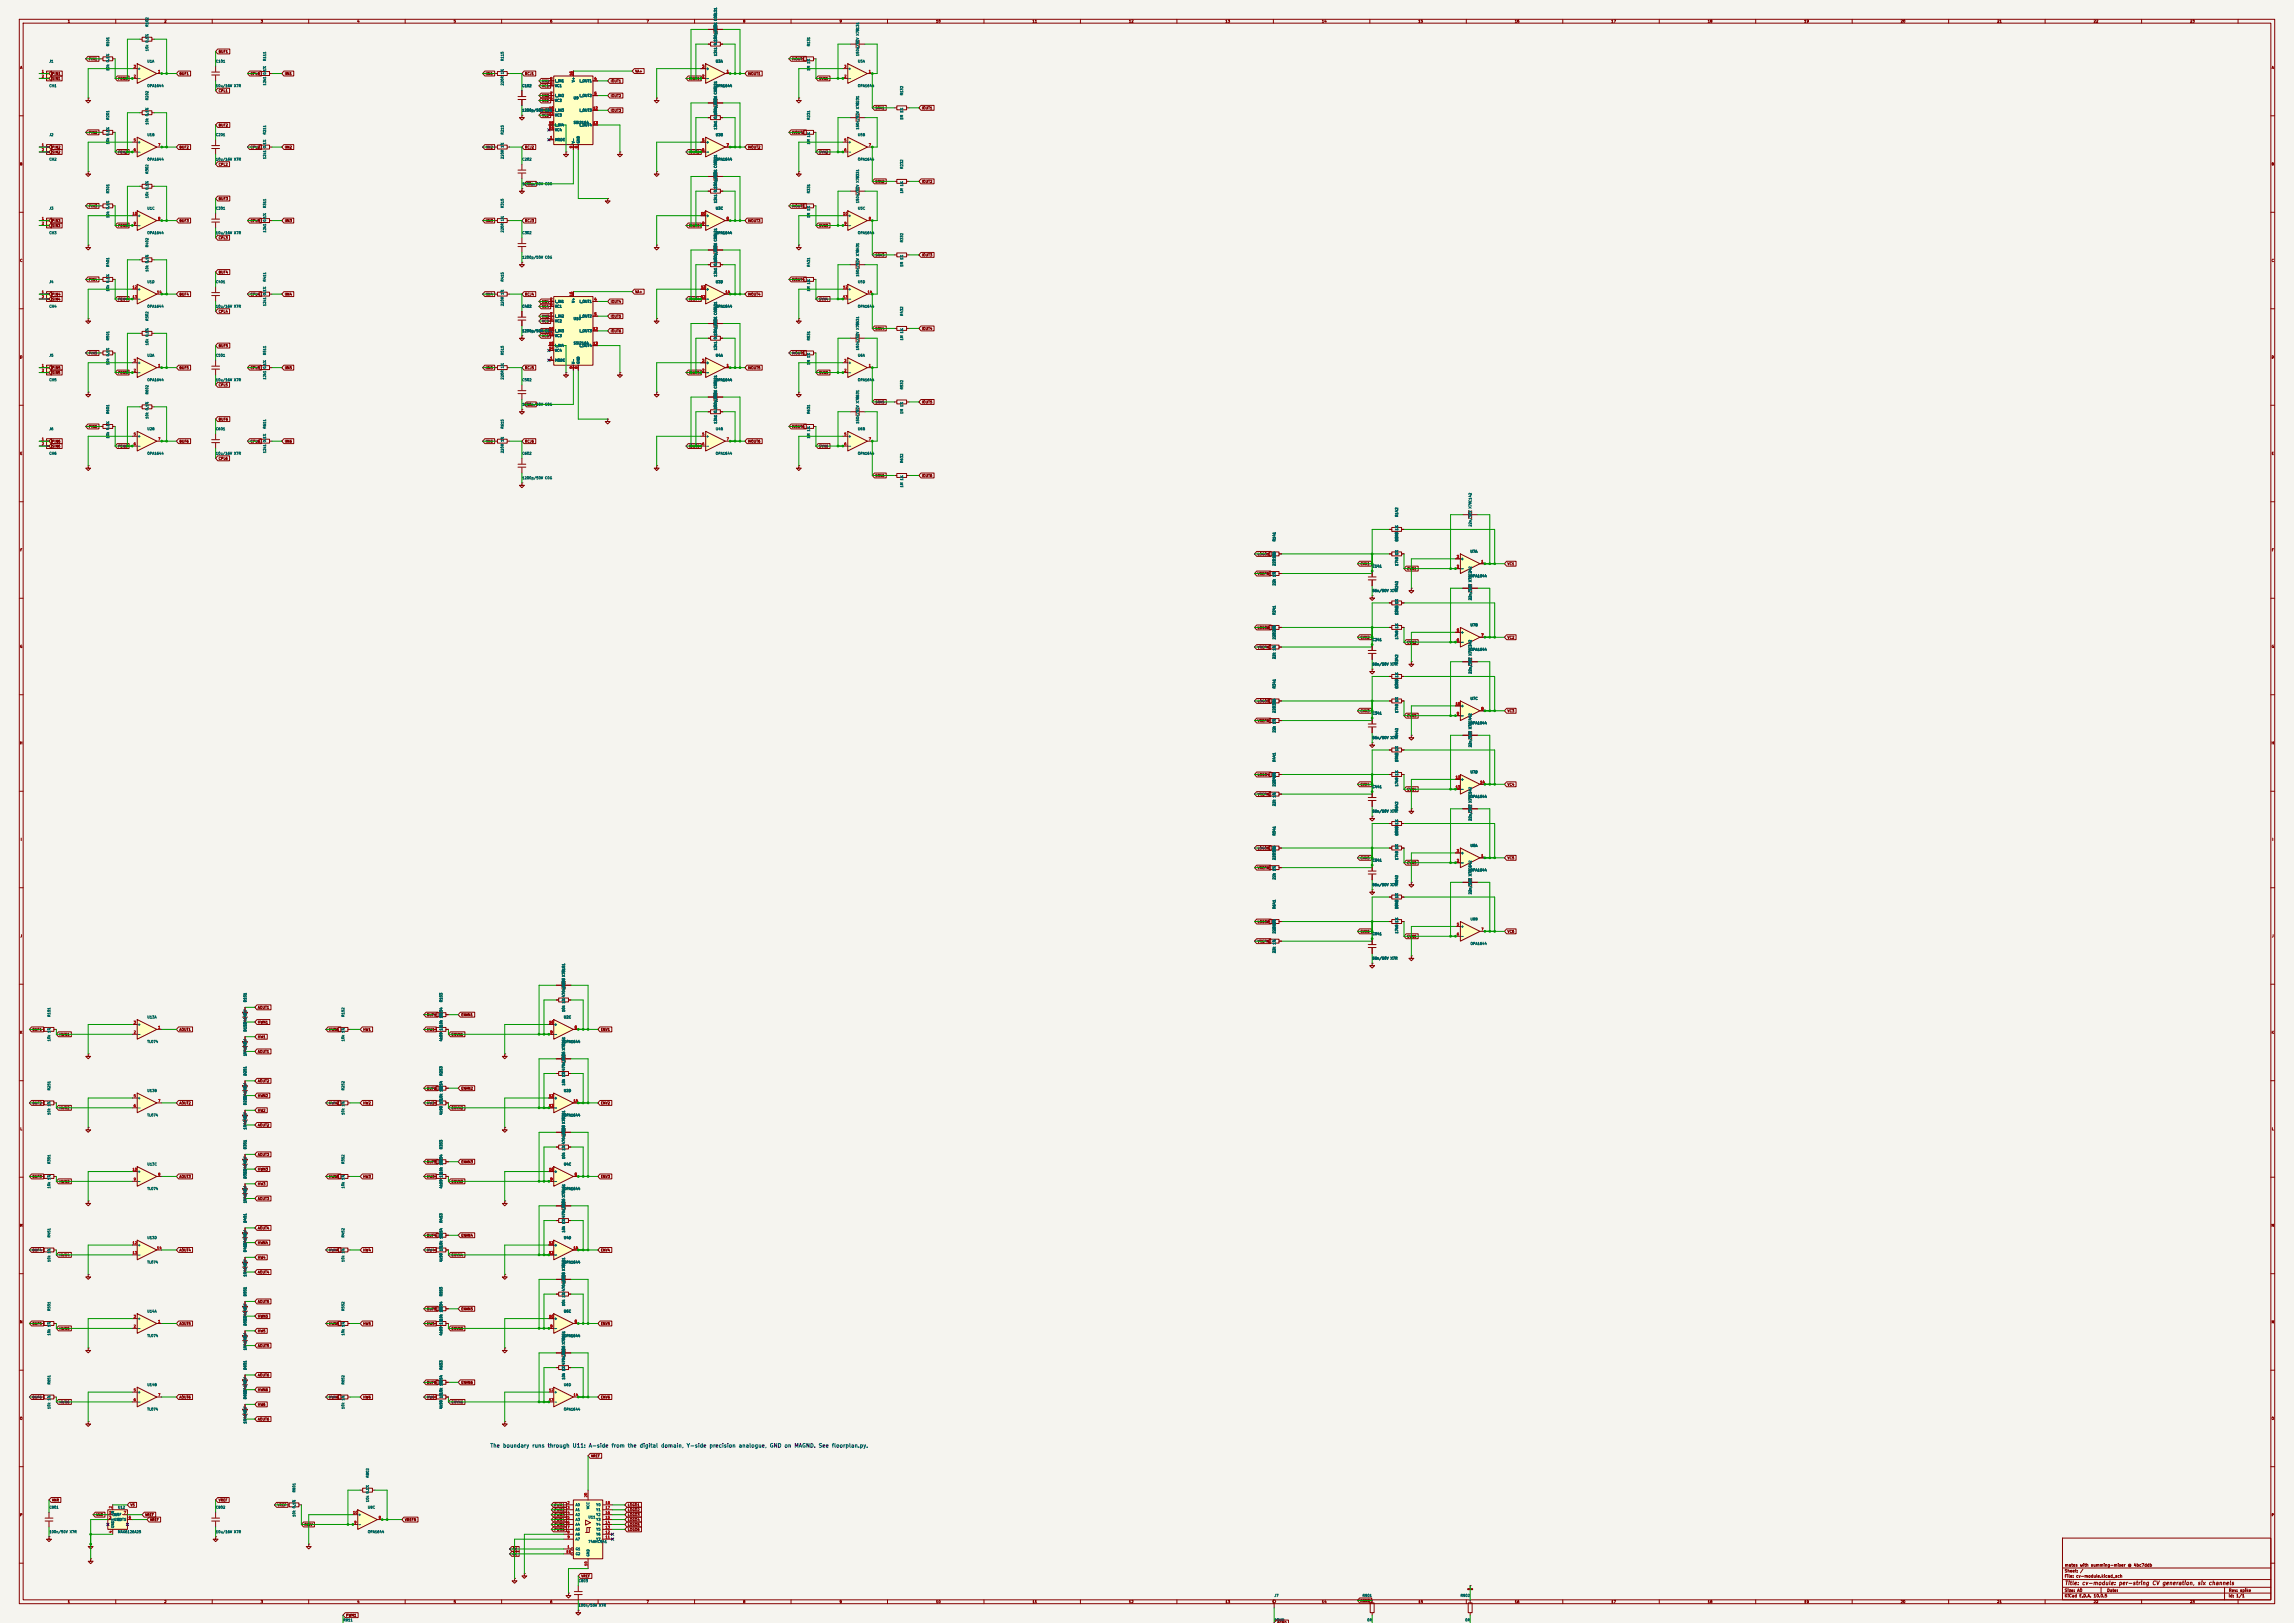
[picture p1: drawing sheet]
<svg xmlns="http://www.w3.org/2000/svg" width="1189mm" height="841mm" viewBox="0 0 1189 841" stroke-linecap="round" stroke-linejoin="round" font-family="sans-serif">
<defs><g id="words">
<text font-size="2" fill="#0000c2" x="254" y="751">The boundary runs through U11: A-side from the digital domain, Y-side precision analogue, GND on MAGND. See floorplan.py.</text>
<text font-size="2" fill="#840000" x="1070" y="822">Title: cv-module: per-string CV generation, six channels</text>
<g font-size="1.5" fill="#840000">
<text x="1070" y="815">Sheet: /</text>
<text x="1070" y="812">mates with summing-mixer @ 4bc7ddb</text>
<text x="1070" y="818">File: cv-module.kicad_sch</text>
<text x="1070" y="825">Size: A0</text>
<text x="1092" y="825">Date:</text>
<text x="1155" y="825">Rev: spike</text>
<text x="1070" y="828">KiCad E.D.A. 10.0.5</text>
<text x="1155" y="828">Id: 1/1</text>
</g>
<g font-size="1.3" fill="#840000">
<text x="35" y="12">1</text>
<text x="85" y="12">2</text>
<text x="135" y="12">3</text>
<text x="185" y="12">4</text>
<text x="235" y="12">5</text>
<text x="285" y="12">6</text>
<text x="335" y="12">7</text>
<text x="385" y="12">8</text>
<text x="435" y="12">9</text>
<text x="485" y="12">10</text>
<text x="535" y="12">11</text>
<text x="585" y="12">12</text>
<text x="635" y="12">13</text>
<text x="685" y="12">14</text>
<text x="735" y="12">15</text>
<text x="785" y="12">16</text>
<text x="835" y="12">17</text>
<text x="885" y="12">18</text>
<text x="935" y="12">19</text>
<text x="985" y="12">20</text>
<text x="1035" y="12">21</text>
<text x="1085" y="12">22</text>
<text x="1135" y="12">23</text>
<text x="113" y="28">BUF1</text>
<text x="10" y="36">A</text>
<text x="46" y="32">PIN1</text>
<text x="410" y="32">IVOUT1</text>
<text x="1177" y="36">A</text>
<text x="27" y="39">PIN1</text>
<text x="27" y="42">SIN1</text>
<text x="61" y="42">FEN1</text>
<text x="93" y="39">BUF1</text>
<text x="130" y="39">CPL1</text>
<text x="147" y="39">IIN1</text>
<text x="252" y="39">IIN1</text>
<text x="272" y="39">RCJ1</text>
<text x="329" y="38">VA+</text>
<text x="357" y="42">IOUT1</text>
<text x="387" y="39">IVOUT1</text>
<text x="424" y="42">SVN1</text>
<text x="281" y="43">IIN1</text>
<text x="281" y="46">VC1</text>
<text x="316" y="43">IOUT1</text>
<text x="113" y="48">CPL1</text>
<text x="281" y="51">IIN2</text>
<text x="281" y="53">VC2</text>
<text x="316" y="51">IOUT2</text>
<text x="281" y="58">IIN3</text>
<text x="316" y="58">IOUT3</text>
<text x="454" y="57">SRV1</text>
<text x="478" y="57">IOUT1</text>
<text x="113" y="66">BUF2</text>
<text x="281" y="61">VC3</text>
<text x="46" y="70">PIN2</text>
<text x="410" y="70">IVOUT2</text>
<text x="27" y="77">PIN2</text>
<text x="93" y="77">BUF2</text>
<text x="130" y="77">CPL2</text>
<text x="147" y="77">IIN2</text>
<text x="252" y="77">IIN2</text>
<text x="272" y="77">RCJ2</text>
<text x="387" y="77">IVOUT2</text>
<text x="27" y="80">SIN2</text>
<text x="61" y="80">FEN2</text>
<text x="357" y="80">IOUT2</text>
<text x="424" y="80">SVN2</text>
<text x="10" y="86">B</text>
<text x="113" y="86">CPL2</text>
<text x="1177" y="86">B</text>
<text x="454" y="95">SRV2</text>
<text x="478" y="95">IOUT2</text>
<text x="273" y="96">VA-</text>
<text x="46" y="108">PIN3</text>
<text x="113" y="104">BUF3</text>
<text x="410" y="108">IVOUT3</text>
<text x="27" y="115">PIN3</text>
<text x="27" y="118">SIN3</text>
<text x="61" y="118">FEN3</text>
<text x="93" y="115">BUF3</text>
<text x="130" y="115">CPL3</text>
<text x="147" y="115">IIN3</text>
<text x="252" y="115">IIN3</text>
<text x="272" y="115">RCJ3</text>
<text x="357" y="118">IOUT3</text>
<text x="387" y="115">IVOUT3</text>
<text x="424" y="118">SVN3</text>
<text x="113" y="124">CPL3</text>
<text x="10" y="136">C</text>
<text x="454" y="133">SRV3</text>
<text x="478" y="133">IOUT3</text>
<text x="1177" y="136">C</text>
<text x="113" y="142">BUF4</text>
<text x="46" y="146">PIN4</text>
<text x="410" y="146">IVOUT4</text>
<text x="27" y="153">PIN4</text>
<text x="27" y="156">SIN4</text>
<text x="61" y="156">FEN4</text>
<text x="93" y="153">BUF4</text>
<text x="130" y="153">CPL4</text>
<text x="147" y="153">IIN4</text>
<text x="252" y="153">IIN4</text>
<text x="272" y="153">RCJ4</text>
<text x="329" y="152">VA+</text>
<text x="357" y="156">IOUT4</text>
<text x="387" y="153">IVOUT4</text>
<text x="424" y="156">SVN4</text>
<text x="281" y="160">VC4</text>
<text x="281" y="157">IIN4</text>
<text x="316" y="157">IOUT4</text>
<text x="113" y="162">CPL4</text>
<text x="281" y="165">IIN5</text>
<text x="281" y="167">VC5</text>
<text x="316" y="165">IOUT5</text>
<text x="281" y="173">IIN6</text>
<text x="316" y="173">IOUT6</text>
<text x="454" y="171">SRV4</text>
<text x="478" y="171">IOUT4</text>
<text x="281" y="175">VC6</text>
<text x="10" y="186">D</text>
<text x="46" y="184">PIN5</text>
<text x="113" y="180">BUF5</text>
<text x="410" y="184">IVOUT5</text>
<text x="1177" y="186">D</text>
<text x="27" y="192">PIN5</text>
<text x="93" y="192">BUF5</text>
<text x="130" y="192">CPL5</text>
<text x="147" y="192">IIN5</text>
<text x="252" y="192">IIN5</text>
<text x="272" y="192">RCJ5</text>
<text x="387" y="192">IVOUT5</text>
<text x="27" y="194">SIN5</text>
<text x="61" y="194">FEN5</text>
<text x="357" y="194">IOUT5</text>
<text x="424" y="194">SVN5</text>
<text x="113" y="200">CPL5</text>
<text x="454" y="209">SRV5</text>
<text x="478" y="209">IOUT5</text>
<text x="273" y="211">VA-</text>
<text x="113" y="218">BUF6</text>
<text x="46" y="222">PIN6</text>
<text x="410" y="222">IVOUT6</text>
<text x="27" y="230">PIN6</text>
<text x="27" y="232">SIN6</text>
<text x="61" y="232">FEN6</text>
<text x="93" y="230">BUF6</text>
<text x="130" y="230">CPL6</text>
<text x="147" y="230">IIN6</text>
<text x="252" y="230">IIN6</text>
<text x="272" y="230">RCJ6</text>
<text x="357" y="232">IOUT6</text>
<text x="387" y="230">IVOUT6</text>
<text x="424" y="232">SVN6</text>
<text x="10" y="236">E</text>
<text x="113" y="239">CPL6</text>
<text x="1177" y="236">E</text>
<text x="454" y="247">SRV6</text>
<text x="478" y="247">IOUT6</text>
<text x="10" y="286">F</text>
<text x="1177" y="286">F</text>
<text x="652" y="288">LOGO1</text>
<text x="705" y="293">CVX1</text>
<text x="781" y="293">VC1</text>
<text x="652" y="298">VREFN</text>
<text x="729" y="296">CVN1</text>
<text x="652" y="326">LOGO2</text>
<text x="10" y="336">G</text>
<text x="705" y="331">CVX2</text>
<text x="729" y="334">CVN2</text>
<text x="781" y="331">VC2</text>
<text x="1177" y="336">G</text>
<text x="652" y="336">VREFN</text>
<text x="652" y="364">LOGO3</text>
<text x="705" y="369">CVX3</text>
<text x="729" y="372">CVN3</text>
<text x="781" y="369">VC3</text>
<text x="652" y="374">VREFN</text>
<text x="10" y="386">H</text>
<text x="1177" y="386">H</text>
<text x="652" y="402">LOGO4</text>
<text x="705" y="407">CVX4</text>
<text x="781" y="407">VC4</text>
<text x="652" y="413">VREFN</text>
<text x="729" y="410">CVN4</text>
<text x="11" y="436">I</text>
<text x="1178" y="436">I</text>
<text x="652" y="440">LOGO5</text>
<text x="705" y="446">CVX5</text>
<text x="729" y="448">CVN5</text>
<text x="781" y="446">VC5</text>
<text x="652" y="451">VREFN</text>
<text x="652" y="479">LOGO6</text>
<text x="10" y="486">J</text>
<text x="705" y="484">CVX6</text>
<text x="781" y="484">VC6</text>
<text x="1177" y="486">J</text>
<text x="652" y="489">VREFN</text>
<text x="729" y="486">CVN6</text>
<text x="133" y="523">AOUT1</text>
<text x="221" y="527">BUF1</text>
<text x="239" y="527">ENVN1</text>
<text x="133" y="531">HWN1</text>
<text x="10" y="536">K</text>
<text x="17" y="534">BUF1</text>
<text x="31" y="537">HWN1</text>
<text x="93" y="534">AOUT1</text>
<text x="133" y="538">HW1</text>
<text x="170" y="534">HWN1</text>
<text x="188" y="534">HW1</text>
<text x="221" y="534">HW1</text>
<text x="234" y="537">ENVN1</text>
<text x="311" y="534">ENV1</text>
<text x="1177" y="536">K</text>
<text x="133" y="546">AOUT1</text>
<text x="133" y="561">AOUT2</text>
<text x="133" y="569">HWN2</text>
<text x="221" y="565">BUF2</text>
<text x="239" y="565">ENVN2</text>
<text x="17" y="573">BUF2</text>
<text x="31" y="575">HWN2</text>
<text x="93" y="573">AOUT2</text>
<text x="170" y="573">HWN2</text>
<text x="188" y="573">HW2</text>
<text x="221" y="573">HW2</text>
<text x="234" y="575">ENVN2</text>
<text x="311" y="573">ENV2</text>
<text x="133" y="576">HW2</text>
<text x="10" y="586">L</text>
<text x="133" y="584">AOUT2</text>
<text x="1177" y="586">L</text>
<text x="133" y="599">AOUT3</text>
<text x="221" y="603">BUF3</text>
<text x="239" y="603">ENVN3</text>
<text x="17" y="611">BUF3</text>
<text x="93" y="611">AOUT3</text>
<text x="133" y="607">HWN3</text>
<text x="170" y="611">HWN3</text>
<text x="188" y="611">HW3</text>
<text x="221" y="611">HW3</text>
<text x="311" y="611">ENV3</text>
<text x="31" y="613">HWN3</text>
<text x="133" y="614">HW3</text>
<text x="234" y="613">ENVN3</text>
<text x="133" y="622">AOUT3</text>
<text x="10" y="636">M</text>
<text x="1177" y="636">M</text>
<text x="133" y="637">AOUT4</text>
<text x="221" y="641">BUF4</text>
<text x="239" y="641">ENVN4</text>
<text x="133" y="645">HWN4</text>
<text x="17" y="649">BUF4</text>
<text x="31" y="651">HWN4</text>
<text x="93" y="649">AOUT4</text>
<text x="133" y="653">HW4</text>
<text x="170" y="649">HWN4</text>
<text x="188" y="649">HW4</text>
<text x="221" y="649">HW4</text>
<text x="234" y="651">ENVN4</text>
<text x="311" y="649">ENV4</text>
<text x="133" y="660">AOUT4</text>
<text x="133" y="675">AOUT5</text>
<text x="133" y="683">HWN5</text>
<text x="221" y="679">BUF5</text>
<text x="239" y="679">ENVN5</text>
<text x="10" y="686">N</text>
<text x="17" y="687">BUF5</text>
<text x="31" y="689">HWN5</text>
<text x="93" y="687">AOUT5</text>
<text x="170" y="687">HWN5</text>
<text x="188" y="687">HW5</text>
<text x="221" y="687">HW5</text>
<text x="234" y="689">ENVN5</text>
<text x="311" y="687">ENV5</text>
<text x="1177" y="686">N</text>
<text x="133" y="691">HW5</text>
<text x="133" y="698">AOUT5</text>
<text x="133" y="714">AOUT6</text>
<text x="221" y="717">BUF6</text>
<text x="239" y="717">ENVN6</text>
<text x="17" y="725">BUF6</text>
<text x="93" y="725">AOUT6</text>
<text x="133" y="721">HWN6</text>
<text x="170" y="725">HWN6</text>
<text x="188" y="725">HW6</text>
<text x="221" y="725">HW6</text>
<text x="311" y="725">ENV6</text>
<text x="31" y="727">HWN6</text>
<text x="133" y="729">HW6</text>
<text x="234" y="727">ENVN6</text>
<text x="10" y="736">O</text>
<text x="133" y="736">AOUT6</text>
<text x="1177" y="736">O</text>
<text x="306" y="755">VREF</text>
<text x="27" y="778">VNR</text>
<text x="113" y="778">VREF</text>
<text x="10" y="786">P</text>
<text x="50" y="786">VNR</text>
<text x="67" y="781">V5</text>
<text x="75" y="786">VREF</text>
<text x="144" y="781">VREF</text>
<text x="287" y="786">PWM3</text>
<text x="287" y="783">PWM2</text>
<text x="287" y="781">PWM1</text>
<text x="325" y="786">LOGO3</text>
<text x="325" y="783">LOGO2</text>
<text x="325" y="781">LOGO1</text>
<text x="1177" y="786">P</text>
<text x="78" y="788">VREF</text>
<text x="158" y="791">RINV</text>
<text x="210" y="788">VREFN</text>
<text x="287" y="791">PWM5</text>
<text x="287" y="788">PWM4</text>
<text x="325" y="791">LOGO5</text>
<text x="325" y="788">LOGO4</text>
<text x="287" y="794">PWM6</text>
<text x="325" y="794">LOGO6</text>
<text x="266" y="804">OE</text>
<text x="266" y="806">OE</text>
<text x="301" y="818">VREF</text>
<text x="35" y="831">1</text>
<text x="85" y="831">2</text>
<text x="135" y="831">3</text>
<text x="185" y="831">4</text>
<text x="235" y="831">5</text>
<text x="285" y="831">6</text>
<text x="335" y="831">7</text>
<text x="385" y="831">8</text>
<text x="435" y="831">9</text>
<text x="485" y="831">10</text>
<text x="535" y="831">11</text>
<text x="585" y="831">12</text>
<text x="635" y="831">13</text>
<text x="685" y="831">14</text>
<text x="705" y="830">AGND</text>
<text x="735" y="831">15</text>
<text x="785" y="831">16</text>
<text x="835" y="831">17</text>
<text x="885" y="831">18</text>
<text x="935" y="831">19</text>
<text x="985" y="831">20</text>
<text x="1035" y="831">21</text>
<text x="1085" y="831">22</text>
<text x="1135" y="831">23</text>
<text x="179" y="838">PWM1</text>
<text x="662" y="842">AGND</text>
</g>
<g font-size="1.3" fill="#006464">
<text x="372" y="9" transform="rotate(-90 372 9)">C121</text>
<text x="77" y="14" transform="rotate(-90 77 14)">R102</text>
<text x="372" y="17" transform="rotate(-90 372 17)">R121 C0G</text>
<text x="445" y="17" transform="rotate(-90 445 17)">C131</text>
<text x="372" y="24" transform="rotate(-90 372 24)">0.1%</text>
<text x="372" y="22" transform="rotate(-90 372 22)">100p/50V</text>
<text x="57" y="24" transform="rotate(-90 57 24)">R101</text>
<text x="77" y="27" transform="rotate(-90 77 27)">10k 0.1%</text>
<text x="372" y="29" transform="rotate(-90 372 29)">12k1</text>
<text x="420" y="24" transform="rotate(-90 420 24)">R131</text>
<text x="445" y="29" transform="rotate(-90 445 29)">150n/50V X7R</text>
<text x="25" y="33">J1</text>
<text x="76" y="33">U1A</text>
<text x="112" y="33">C101</text>
<text x="138" y="32" transform="rotate(-90 138 32)">R111</text>
<text x="261" y="32" transform="rotate(-90 261 32)">R115</text>
<text x="371" y="33">U3A</text>
<text x="444" y="33">U5A</text>
<text x="57" y="37" transform="rotate(-90 57 37)">10k 0.1%</text>
<text x="71" y="42">-</text>
<text x="71" y="37">+</text>
<text x="138" y="39" transform="rotate(-90 138 39)">0.1%</text>
<text x="261" y="39" transform="rotate(-90 261 39)">1%</text>
<text x="366" y="42">-</text>
<text x="366" y="37">+</text>
<text x="420" y="37" transform="rotate(-90 420 37)">1M 1%</text>
<text x="440" y="42">-</text>
<text x="440" y="37">+</text>
<text x="25" y="45">CH1</text>
<text x="76" y="45">OPA1644</text>
<text x="112" y="45">10u/16V X7R</text>
<text x="138" y="44" transform="rotate(-90 138 44)">12k1</text>
<text x="261" y="44" transform="rotate(-90 261 44)">220R</text>
<text x="270" y="45">C102</text>
<text x="288" y="43">I_IN1</text>
<text x="288" y="45">VC1</text>
<text x="298" y="43" transform="rotate(-90 298 43)">V+</text>
<text x="300" y="43">I_OUT1</text>
<text x="371" y="45">OPA1644</text>
<text x="372" y="47" transform="rotate(-90 372 47)">C221</text>
<text x="444" y="45">OPA1644</text>
<text x="77" y="52" transform="rotate(-90 77 52)">R202</text>
<text x="288" y="53">VC2</text>
<text x="288" y="50">I_IN2</text>
<text x="297" y="52">U9</text>
<text x="300" y="50">I_OUT2</text>
<text x="468" y="50" transform="rotate(-90 468 50)">R132</text>
<text x="270" y="58">1200p/50V C0G</text>
<text x="288" y="58">I_IN3</text>
<text x="300" y="58">I_OUT3</text>
<text x="372" y="60" transform="rotate(-90 372 60)">100p/50V</text>
<text x="372" y="55" transform="rotate(-90 372 55)">R221 C0G</text>
<text x="445" y="55" transform="rotate(-90 445 55)">C231</text>
<text x="57" y="62" transform="rotate(-90 57 62)">R201</text>
<text x="77" y="65" transform="rotate(-90 77 65)">10k 0.1%</text>
<text x="288" y="61">VC3</text>
<text x="288" y="66">I_IN4</text>
<text x="297" y="64">SSI2164</text>
<text x="300" y="66">I_OUT4</text>
<text x="372" y="62" transform="rotate(-90 372 62)">0.1%</text>
<text x="420" y="62" transform="rotate(-90 420 62)">R231</text>
<text x="468" y="62" transform="rotate(-90 468 62)">1M 1%</text>
<text x="25" y="71">J2</text>
<text x="76" y="71">U1B</text>
<text x="112" y="71">C201</text>
<text x="138" y="70" transform="rotate(-90 138 70)">R211</text>
<text x="261" y="70" transform="rotate(-90 261 70)">R215</text>
<text x="288" y="68">VC4</text>
<text x="371" y="71">U3B</text>
<text x="372" y="67" transform="rotate(-90 372 67)">12k1</text>
<text x="444" y="71">U5B</text>
<text x="445" y="67" transform="rotate(-90 445 67)">150n/50V X7R</text>
<text x="57" y="75" transform="rotate(-90 57 75)">10k 0.1%</text>
<text x="71" y="75">+</text>
<text x="138" y="77" transform="rotate(-90 138 77)">0.1%</text>
<text x="261" y="77" transform="rotate(-90 261 77)">1%</text>
<text x="288" y="73">MODE</text>
<text x="298" y="74" transform="rotate(-90 298 74)">V-</text>
<text x="301" y="74" transform="rotate(-90 301 74)">GND</text>
<text x="366" y="75">+</text>
<text x="420" y="75" transform="rotate(-90 420 75)">1M 1%</text>
<text x="440" y="75">+</text>
<text x="25" y="84">CH2</text>
<text x="71" y="80">-</text>
<text x="76" y="84">OPA1644</text>
<text x="112" y="84">10u/16V X7R</text>
<text x="138" y="83" transform="rotate(-90 138 83)">12k1</text>
<text x="261" y="83" transform="rotate(-90 261 83)">220R</text>
<text x="270" y="84">C202</text>
<text x="366" y="80">-</text>
<text x="371" y="84">OPA1644</text>
<text x="440" y="80">-</text>
<text x="444" y="84">OPA1644</text>
<text x="372" y="85" transform="rotate(-90 372 85)">C321</text>
<text x="468" y="88" transform="rotate(-90 468 88)">R232</text>
<text x="77" y="90" transform="rotate(-90 77 90)">R302</text>
<text x="372" y="93" transform="rotate(-90 372 93)">R321 C0G</text>
<text x="445" y="93" transform="rotate(-90 445 93)">C331</text>
<text x="57" y="100" transform="rotate(-90 57 100)">R301</text>
<text x="270" y="96">1200p/50V C0G</text>
<text x="372" y="100" transform="rotate(-90 372 100)">0.1%</text>
<text x="372" y="98" transform="rotate(-90 372 98)">100p/50V</text>
<text x="420" y="100" transform="rotate(-90 420 100)">R331</text>
<text x="468" y="100" transform="rotate(-90 468 100)">1M 1%</text>
<text x="77" y="103" transform="rotate(-90 77 103)">10k 0.1%</text>
<text x="138" y="108" transform="rotate(-90 138 108)">R311</text>
<text x="261" y="108" transform="rotate(-90 261 108)">R315</text>
<text x="372" y="105" transform="rotate(-90 372 105)">12k1</text>
<text x="445" y="105" transform="rotate(-90 445 105)">150n/50V X7R</text>
<text x="25" y="109">J3</text>
<text x="57" y="113" transform="rotate(-90 57 113)">10k 0.1%</text>
<text x="71" y="113">+</text>
<text x="76" y="109">U1C</text>
<text x="112" y="109">C301</text>
<text x="366" y="113">+</text>
<text x="371" y="109">U3C</text>
<text x="420" y="113" transform="rotate(-90 420 113)">1M 1%</text>
<text x="440" y="113">+</text>
<text x="444" y="109">U5C</text>
<text x="71" y="118">-</text>
<text x="138" y="115" transform="rotate(-90 138 115)">0.1%</text>
<text x="261" y="115" transform="rotate(-90 261 115)">1%</text>
<text x="366" y="118">-</text>
<text x="440" y="118">-</text>
<text x="25" y="122">CH3</text>
<text x="76" y="122">OPA1644</text>
<text x="112" y="122">10u/16V X7R</text>
<text x="138" y="121" transform="rotate(-90 138 121)">12k1</text>
<text x="261" y="121" transform="rotate(-90 261 121)">220R</text>
<text x="270" y="122">C302</text>
<text x="371" y="122">OPA1644</text>
<text x="372" y="123" transform="rotate(-90 372 123)">C421</text>
<text x="444" y="122">OPA1644</text>
<text x="468" y="126" transform="rotate(-90 468 126)">R332</text>
<text x="77" y="128" transform="rotate(-90 77 128)">R402</text>
<text x="372" y="131" transform="rotate(-90 372 131)">R421 C0G</text>
<text x="445" y="131" transform="rotate(-90 445 131)">C431</text>
<text x="270" y="134">1200p/50V C0G</text>
<text x="372" y="138" transform="rotate(-90 372 138)">0.1%</text>
<text x="372" y="136" transform="rotate(-90 372 136)">100p/50V</text>
<text x="57" y="138" transform="rotate(-90 57 138)">R401</text>
<text x="77" y="141" transform="rotate(-90 77 141)">10k 0.1%</text>
<text x="372" y="144" transform="rotate(-90 372 144)">12k1</text>
<text x="420" y="138" transform="rotate(-90 420 138)">R431</text>
<text x="445" y="144" transform="rotate(-90 445 144)">150n/50V X7R</text>
<text x="468" y="138" transform="rotate(-90 468 138)">1M 1%</text>
<text x="25" y="147">J4</text>
<text x="76" y="147">U1D</text>
<text x="112" y="147">C401</text>
<text x="138" y="146" transform="rotate(-90 138 146)">R411</text>
<text x="261" y="146" transform="rotate(-90 261 146)">R415</text>
<text x="371" y="147">U3D</text>
<text x="444" y="147">U5D</text>
<text x="57" y="151" transform="rotate(-90 57 151)">10k 0.1%</text>
<text x="71" y="151">+</text>
<text x="71" y="156">-</text>
<text x="138" y="153" transform="rotate(-90 138 153)">0.1%</text>
<text x="261" y="153" transform="rotate(-90 261 153)">1%</text>
<text x="366" y="151">+</text>
<text x="366" y="156">-</text>
<text x="420" y="151" transform="rotate(-90 420 151)">1M 1%</text>
<text x="440" y="151">+</text>
<text x="440" y="156">-</text>
<text x="25" y="160">CH4</text>
<text x="76" y="160">OPA1644</text>
<text x="112" y="160">10u/16V X7R</text>
<text x="138" y="159" transform="rotate(-90 138 159)">12k1</text>
<text x="261" y="159" transform="rotate(-90 261 159)">220R</text>
<text x="270" y="160">C402</text>
<text x="288" y="157">I_IN1</text>
<text x="288" y="160">VC1</text>
<text x="298" y="157" transform="rotate(-90 298 157)">V+</text>
<text x="300" y="157">I_OUT1</text>
<text x="371" y="160">OPA1644</text>
<text x="372" y="161" transform="rotate(-90 372 161)">C521</text>
<text x="444" y="160">OPA1644</text>
<text x="77" y="166" transform="rotate(-90 77 166)">R502</text>
<text x="288" y="167">VC2</text>
<text x="288" y="165">I_IN2</text>
<text x="297" y="166">U10</text>
<text x="300" y="165">I_OUT2</text>
<text x="468" y="164" transform="rotate(-90 468 164)">R432</text>
<text x="270" y="172">1200p/50V C0G</text>
<text x="288" y="172">I_IN3</text>
<text x="300" y="172">I_OUT3</text>
<text x="372" y="169" transform="rotate(-90 372 169)">R521 C0G</text>
<text x="445" y="169" transform="rotate(-90 445 169)">C531</text>
<text x="57" y="177" transform="rotate(-90 57 177)">R501</text>
<text x="77" y="179" transform="rotate(-90 77 179)">10k 0.1%</text>
<text x="288" y="175">VC3</text>
<text x="297" y="179">SSI2164</text>
<text x="372" y="176" transform="rotate(-90 372 176)">0.1%</text>
<text x="372" y="174" transform="rotate(-90 372 174)">100p/50V</text>
<text x="420" y="177" transform="rotate(-90 420 177)">R531</text>
<text x="468" y="177" transform="rotate(-90 468 177)">1M 1%</text>
<text x="25" y="185">J5</text>
<text x="76" y="185">U2A</text>
<text x="112" y="185">C501</text>
<text x="138" y="184" transform="rotate(-90 138 184)">R511</text>
<text x="261" y="184" transform="rotate(-90 261 184)">R515</text>
<text x="288" y="183">VC4</text>
<text x="288" y="180">I_IN4</text>
<text x="300" y="180">I_OUT4</text>
<text x="371" y="185">U4A</text>
<text x="372" y="182" transform="rotate(-90 372 182)">12k1</text>
<text x="444" y="185">U6A</text>
<text x="445" y="182" transform="rotate(-90 445 182)">150n/50V X7R</text>
<text x="57" y="189" transform="rotate(-90 57 189)">10k 0.1%</text>
<text x="71" y="189">+</text>
<text x="138" y="191" transform="rotate(-90 138 191)">0.1%</text>
<text x="261" y="191" transform="rotate(-90 261 191)">1%</text>
<text x="288" y="188">MODE</text>
<text x="298" y="189" transform="rotate(-90 298 189)">V-</text>
<text x="301" y="189" transform="rotate(-90 301 189)">GND</text>
<text x="366" y="189">+</text>
<text x="420" y="189" transform="rotate(-90 420 189)">1M 1%</text>
<text x="440" y="189">+</text>
<text x="25" y="198">CH5</text>
<text x="71" y="194">-</text>
<text x="76" y="198">OPA1644</text>
<text x="112" y="198">10u/16V X7R</text>
<text x="138" y="197" transform="rotate(-90 138 197)">12k1</text>
<text x="261" y="197" transform="rotate(-90 261 197)">220R</text>
<text x="270" y="198">C502</text>
<text x="366" y="194">-</text>
<text x="371" y="198">OPA1644</text>
<text x="440" y="194">-</text>
<text x="444" y="198">OPA1644</text>
<text x="372" y="199" transform="rotate(-90 372 199)">C621</text>
<text x="468" y="202" transform="rotate(-90 468 202)">R532</text>
<text x="77" y="204" transform="rotate(-90 77 204)">R602</text>
<text x="372" y="207" transform="rotate(-90 372 207)">R621 C0G</text>
<text x="445" y="207" transform="rotate(-90 445 207)">C631</text>
<text x="57" y="215" transform="rotate(-90 57 215)">R601</text>
<text x="270" y="211">1200p/50V C0G</text>
<text x="372" y="214" transform="rotate(-90 372 214)">0.1%</text>
<text x="372" y="212" transform="rotate(-90 372 212)">100p/50V</text>
<text x="420" y="215" transform="rotate(-90 420 215)">R631</text>
<text x="468" y="215" transform="rotate(-90 468 215)">1M 1%</text>
<text x="77" y="217" transform="rotate(-90 77 217)">10k 0.1%</text>
<text x="372" y="220" transform="rotate(-90 372 220)">12k1</text>
<text x="445" y="220" transform="rotate(-90 445 220)">150n/50V X7R</text>
<text x="25" y="223">J6</text>
<text x="57" y="227" transform="rotate(-90 57 227)">10k 0.1%</text>
<text x="71" y="227">+</text>
<text x="76" y="223">U2B</text>
<text x="112" y="223">C601</text>
<text x="138" y="222" transform="rotate(-90 138 222)">R611</text>
<text x="261" y="222" transform="rotate(-90 261 222)">R615</text>
<text x="366" y="227">+</text>
<text x="371" y="223">U4B</text>
<text x="420" y="227" transform="rotate(-90 420 227)">1M 1%</text>
<text x="440" y="227">+</text>
<text x="444" y="223">U6B</text>
<text x="71" y="232">-</text>
<text x="138" y="229" transform="rotate(-90 138 229)">0.1%</text>
<text x="261" y="229" transform="rotate(-90 261 229)">1%</text>
<text x="366" y="232">-</text>
<text x="440" y="232">-</text>
<text x="25" y="236">CH6</text>
<text x="76" y="236">OPA1644</text>
<text x="112" y="236">10u/16V X7R</text>
<text x="138" y="235" transform="rotate(-90 138 235)">12k1</text>
<text x="261" y="235" transform="rotate(-90 261 235)">220R</text>
<text x="270" y="236">C602</text>
<text x="371" y="236">OPA1644</text>
<text x="444" y="236">OPA1644</text>
<text x="468" y="240" transform="rotate(-90 468 240)">R632</text>
<text x="270" y="249">1200p/50V C0G</text>
<text x="468" y="253" transform="rotate(-90 468 253)">1M 1%</text>
<text x="725" y="268" transform="rotate(-90 725 268)">R142</text>
<text x="725" y="275" transform="rotate(-90 725 275)">1%</text>
<text x="763" y="273" transform="rotate(-90 763 273)">22n/50V X7RC142</text>
<text x="661" y="281" transform="rotate(-90 661 281)">R141</text>
<text x="725" y="281" transform="rotate(-90 725 281)">R143</text>
<text x="725" y="281" transform="rotate(-90 725 281)">17k8</text>
<text x="725" y="288" transform="rotate(-90 725 288)">1%</text>
<text x="762" y="287">U7A</text>
<text x="661" y="293" transform="rotate(-90 661 293)">22k 1%</text>
<text x="661" y="291" transform="rotate(-90 661 291)">R144</text>
<text x="725" y="293" transform="rotate(-90 725 293)">17k8</text>
<text x="757" y="291">+</text>
<text x="711" y="294">C141</text>
<text x="757" y="296">-</text>
<text x="762" y="299">OPA1644</text>
<text x="661" y="304" transform="rotate(-90 661 304)">22k 1%</text>
<text x="711" y="307">56n/50V X7R</text>
<text x="725" y="306" transform="rotate(-90 725 306)">R242</text>
<text x="763" y="311" transform="rotate(-90 763 311)">22n/50V X7RC242</text>
<text x="725" y="313" transform="rotate(-90 725 313)">1%</text>
<text x="661" y="319" transform="rotate(-90 661 319)">R241</text>
<text x="725" y="319" transform="rotate(-90 725 319)">17k8</text>
<text x="725" y="319" transform="rotate(-90 725 319)">R243</text>
<text x="661" y="329" transform="rotate(-90 661 329)">R244</text>
<text x="725" y="326" transform="rotate(-90 725 326)">1%</text>
<text x="757" y="329">+</text>
<text x="762" y="325">U7B</text>
<text x="661" y="331" transform="rotate(-90 661 331)">22k 1%</text>
<text x="711" y="332">C241</text>
<text x="725" y="331" transform="rotate(-90 725 331)">17k8</text>
<text x="757" y="334">-</text>
<text x="661" y="342" transform="rotate(-90 661 342)">22k 1%</text>
<text x="762" y="338">OPA1644</text>
<text x="711" y="345">56n/50V X7R</text>
<text x="725" y="344" transform="rotate(-90 725 344)">R342</text>
<text x="725" y="351" transform="rotate(-90 725 351)">1%</text>
<text x="763" y="349" transform="rotate(-90 763 349)">22n/50V X7RC342</text>
<text x="661" y="357" transform="rotate(-90 661 357)">R341</text>
<text x="725" y="357" transform="rotate(-90 725 357)">17k8</text>
<text x="725" y="357" transform="rotate(-90 725 357)">R343</text>
<text x="725" y="364" transform="rotate(-90 725 364)">1%</text>
<text x="762" y="363">U7C</text>
<text x="661" y="370" transform="rotate(-90 661 370)">22k 1%</text>
<text x="661" y="367" transform="rotate(-90 661 367)">R344</text>
<text x="711" y="371">C341</text>
<text x="725" y="370" transform="rotate(-90 725 370)">17k8</text>
<text x="757" y="372">-</text>
<text x="757" y="367">+</text>
<text x="762" y="376">OPA1644</text>
<text x="661" y="380" transform="rotate(-90 661 380)">22k 1%</text>
<text x="711" y="383">56n/50V X7R</text>
<text x="725" y="382" transform="rotate(-90 725 382)">R442</text>
<text x="725" y="389" transform="rotate(-90 725 389)">1%</text>
<text x="763" y="387" transform="rotate(-90 763 387)">22n/50V X7RC442</text>
<text x="661" y="395" transform="rotate(-90 661 395)">R441</text>
<text x="725" y="395" transform="rotate(-90 725 395)">R443</text>
<text x="725" y="395" transform="rotate(-90 725 395)">17k8</text>
<text x="762" y="401">U7D</text>
<text x="661" y="408" transform="rotate(-90 661 408)">22k 1%</text>
<text x="661" y="405" transform="rotate(-90 661 405)">R444</text>
<text x="725" y="408" transform="rotate(-90 725 408)">17k8</text>
<text x="725" y="402" transform="rotate(-90 725 402)">1%</text>
<text x="757" y="405">+</text>
<text x="711" y="409">C441</text>
<text x="757" y="410">-</text>
<text x="762" y="414">OPA1644</text>
<text x="661" y="418" transform="rotate(-90 661 418)">22k 1%</text>
<text x="711" y="421">56n/50V X7R</text>
<text x="725" y="420" transform="rotate(-90 725 420)">R542</text>
<text x="763" y="425" transform="rotate(-90 763 425)">22n/50V X7RC542</text>
<text x="725" y="427" transform="rotate(-90 725 427)">1%</text>
<text x="661" y="433" transform="rotate(-90 661 433)">R541</text>
<text x="725" y="433" transform="rotate(-90 725 433)">R543</text>
<text x="725" y="433" transform="rotate(-90 725 433)">17k8</text>
<text x="661" y="443" transform="rotate(-90 661 443)">R544</text>
<text x="725" y="440" transform="rotate(-90 725 440)">1%</text>
<text x="757" y="443">+</text>
<text x="762" y="439">U8A</text>
<text x="661" y="446" transform="rotate(-90 661 446)">22k 1%</text>
<text x="711" y="447">C541</text>
<text x="725" y="446" transform="rotate(-90 725 446)">17k8</text>
<text x="757" y="448">-</text>
<text x="661" y="456" transform="rotate(-90 661 456)">22k 1%</text>
<text x="762" y="452">OPA1644</text>
<text x="711" y="459">56n/50V X7R</text>
<text x="725" y="458" transform="rotate(-90 725 458)">R642</text>
<text x="725" y="466" transform="rotate(-90 725 466)">1%</text>
<text x="763" y="464" transform="rotate(-90 763 464)">22n/50V X7RC642</text>
<text x="661" y="471" transform="rotate(-90 661 471)">R641</text>
<text x="725" y="471" transform="rotate(-90 725 471)">17k8</text>
<text x="725" y="471" transform="rotate(-90 725 471)">R643</text>
<text x="725" y="478" transform="rotate(-90 725 478)">1%</text>
<text x="762" y="477">U8B</text>
<text x="661" y="484" transform="rotate(-90 661 484)">22k 1%</text>
<text x="661" y="481" transform="rotate(-90 661 481)">R644</text>
<text x="711" y="485">C641</text>
<text x="725" y="484" transform="rotate(-90 725 484)">17k8</text>
<text x="757" y="481">+</text>
<text x="757" y="486">-</text>
<text x="762" y="490">OPA1644</text>
<text x="661" y="494" transform="rotate(-90 661 494)">22k 1%</text>
<text x="711" y="498">56n/50V X7R</text>
<text x="293" y="504" transform="rotate(-90 293 504)">C151</text>
<text x="293" y="512" transform="rotate(-90 293 512)">R155 X7R</text>
<text x="128" y="519" transform="rotate(-90 128 519)">D151</text>
<text x="230" y="519" transform="rotate(-90 230 519)">R153</text>
<text x="293" y="517" transform="rotate(-90 293 517)">470n/50V</text>
<text x="26" y="527" transform="rotate(-90 26 527)">R151</text>
<text x="179" y="527" transform="rotate(-90 179 527)">R152</text>
<text x="230" y="527" transform="rotate(-90 230 527)">R154</text>
<text x="293" y="525" transform="rotate(-90 293 525)">10k 1%</text>
<text x="71" y="532">+</text>
<text x="76" y="528">U13A</text>
<text x="128" y="532" transform="rotate(-90 128 532)">1N4148W</text>
<text x="230" y="532" transform="rotate(-90 230 532)">10k 1%</text>
<text x="287" y="532">+</text>
<text x="292" y="528">U2C</text>
<text x="26" y="540" transform="rotate(-90 26 540)">10k 1%</text>
<text x="71" y="537">-</text>
<text x="128" y="535" transform="rotate(-90 128 535)">D152</text>
<text x="179" y="540" transform="rotate(-90 179 540)">10k 1%</text>
<text x="230" y="540" transform="rotate(-90 230 540)">4k99</text>
<text x="230" y="534" transform="rotate(-90 230 534)">1%</text>
<text x="287" y="537">-</text>
<text x="76" y="541">TL074</text>
<text x="292" y="541">OPA1644</text>
<text x="293" y="542" transform="rotate(-90 293 542)">C251</text>
<text x="128" y="547" transform="rotate(-90 128 547)">1N4148W</text>
<text x="293" y="550" transform="rotate(-90 293 550)">R255 X7R</text>
<text x="128" y="558" transform="rotate(-90 128 558)">D251</text>
<text x="230" y="558" transform="rotate(-90 230 558)">R253</text>
<text x="293" y="555" transform="rotate(-90 293 555)">470n/50V</text>
<text x="293" y="563" transform="rotate(-90 293 563)">10k 1%</text>
<text x="26" y="565" transform="rotate(-90 26 565)">R251</text>
<text x="71" y="570">+</text>
<text x="76" y="566">U13B</text>
<text x="179" y="565" transform="rotate(-90 179 565)">R252</text>
<text x="230" y="565" transform="rotate(-90 230 565)">R254</text>
<text x="287" y="570">+</text>
<text x="292" y="566">U2D</text>
<text x="71" y="575">-</text>
<text x="128" y="573" transform="rotate(-90 128 573)">D252</text>
<text x="128" y="570" transform="rotate(-90 128 570)">1N4148W</text>
<text x="230" y="572" transform="rotate(-90 230 572)">1%</text>
<text x="230" y="570" transform="rotate(-90 230 570)">10k 1%</text>
<text x="287" y="575">-</text>
<text x="26" y="578" transform="rotate(-90 26 578)">10k 1%</text>
<text x="76" y="579">TL074</text>
<text x="179" y="578" transform="rotate(-90 179 578)">10k 1%</text>
<text x="230" y="578" transform="rotate(-90 230 578)">4k99</text>
<text x="292" y="579">OPA1644</text>
<text x="293" y="580" transform="rotate(-90 293 580)">C351</text>
<text x="128" y="585" transform="rotate(-90 128 585)">1N4148W</text>
<text x="293" y="593" transform="rotate(-90 293 593)">470n/50V</text>
<text x="293" y="588" transform="rotate(-90 293 588)">R355 X7R</text>
<text x="128" y="596" transform="rotate(-90 128 596)">D351</text>
<text x="230" y="596" transform="rotate(-90 230 596)">R353</text>
<text x="26" y="603" transform="rotate(-90 26 603)">R351</text>
<text x="76" y="604">U13C</text>
<text x="179" y="603" transform="rotate(-90 179 603)">R352</text>
<text x="230" y="603" transform="rotate(-90 230 603)">R354</text>
<text x="292" y="604">U4C</text>
<text x="293" y="601" transform="rotate(-90 293 601)">10k 1%</text>
<text x="71" y="608">+</text>
<text x="128" y="611" transform="rotate(-90 128 611)">D352</text>
<text x="128" y="608" transform="rotate(-90 128 608)">1N4148W</text>
<text x="230" y="610" transform="rotate(-90 230 610)">1%</text>
<text x="230" y="608" transform="rotate(-90 230 608)">10k 1%</text>
<text x="287" y="608">+</text>
<text x="26" y="616" transform="rotate(-90 26 616)">10k 1%</text>
<text x="71" y="613">-</text>
<text x="76" y="617">TL074</text>
<text x="179" y="616" transform="rotate(-90 179 616)">10k 1%</text>
<text x="230" y="616" transform="rotate(-90 230 616)">4k99</text>
<text x="287" y="613">-</text>
<text x="292" y="617">OPA1644</text>
<text x="128" y="624" transform="rotate(-90 128 624)">1N4148W</text>
<text x="293" y="619" transform="rotate(-90 293 619)">C451</text>
<text x="293" y="626" transform="rotate(-90 293 626)">R455 X7R</text>
<text x="128" y="634" transform="rotate(-90 128 634)">D451</text>
<text x="230" y="634" transform="rotate(-90 230 634)">R453</text>
<text x="293" y="631" transform="rotate(-90 293 631)">470n/50V</text>
<text x="26" y="641" transform="rotate(-90 26 641)">R451</text>
<text x="179" y="641" transform="rotate(-90 179 641)">R452</text>
<text x="230" y="641" transform="rotate(-90 230 641)">R454</text>
<text x="293" y="639" transform="rotate(-90 293 639)">10k 1%</text>
<text x="71" y="646">+</text>
<text x="76" y="642">U13D</text>
<text x="128" y="646" transform="rotate(-90 128 646)">1N4148W</text>
<text x="230" y="646" transform="rotate(-90 230 646)">10k 1%</text>
<text x="287" y="646">+</text>
<text x="292" y="642">U4D</text>
<text x="71" y="651">-</text>
<text x="128" y="649" transform="rotate(-90 128 649)">D452</text>
<text x="230" y="648" transform="rotate(-90 230 648)">1%</text>
<text x="287" y="651">-</text>
<text x="26" y="654" transform="rotate(-90 26 654)">10k 1%</text>
<text x="76" y="655">TL074</text>
<text x="179" y="654" transform="rotate(-90 179 654)">10k 1%</text>
<text x="230" y="654" transform="rotate(-90 230 654)">4k99</text>
<text x="292" y="655">OPA1644</text>
<text x="293" y="657" transform="rotate(-90 293 657)">C551</text>
<text x="128" y="662" transform="rotate(-90 128 662)">1N4148W</text>
<text x="293" y="664" transform="rotate(-90 293 664)">R555 X7R</text>
<text x="128" y="672" transform="rotate(-90 128 672)">D551</text>
<text x="230" y="672" transform="rotate(-90 230 672)">R553</text>
<text x="293" y="669" transform="rotate(-90 293 669)">470n/50V</text>
<text x="293" y="677" transform="rotate(-90 293 677)">10k 1%</text>
<text x="26" y="679" transform="rotate(-90 26 679)">R551</text>
<text x="76" y="680">U14A</text>
<text x="179" y="679" transform="rotate(-90 179 679)">R552</text>
<text x="230" y="679" transform="rotate(-90 230 679)">R554</text>
<text x="292" y="680">U6C</text>
<text x="71" y="689">-</text>
<text x="71" y="684">+</text>
<text x="128" y="687" transform="rotate(-90 128 687)">D552</text>
<text x="128" y="685" transform="rotate(-90 128 685)">1N4148W</text>
<text x="230" y="687" transform="rotate(-90 230 687)">1%</text>
<text x="230" y="685" transform="rotate(-90 230 685)">10k 1%</text>
<text x="287" y="689">-</text>
<text x="287" y="684">+</text>
<text x="26" y="692" transform="rotate(-90 26 692)">10k 1%</text>
<text x="76" y="693">TL074</text>
<text x="179" y="692" transform="rotate(-90 179 692)">10k 1%</text>
<text x="230" y="692" transform="rotate(-90 230 692)">4k99</text>
<text x="292" y="693">OPA1644</text>
<text x="293" y="695" transform="rotate(-90 293 695)">C651</text>
<text x="128" y="700" transform="rotate(-90 128 700)">1N4148W</text>
<text x="293" y="707" transform="rotate(-90 293 707)">470n/50V</text>
<text x="293" y="702" transform="rotate(-90 293 702)">R655 X7R</text>
<text x="128" y="710" transform="rotate(-90 128 710)">D651</text>
<text x="230" y="710" transform="rotate(-90 230 710)">R653</text>
<text x="26" y="718" transform="rotate(-90 26 718)">R651</text>
<text x="76" y="719">U14B</text>
<text x="179" y="718" transform="rotate(-90 179 718)">R652</text>
<text x="230" y="718" transform="rotate(-90 230 718)">R654</text>
<text x="292" y="719">U6D</text>
<text x="293" y="715" transform="rotate(-90 293 715)">10k 1%</text>
<text x="71" y="722">+</text>
<text x="128" y="725" transform="rotate(-90 128 725)">D652</text>
<text x="128" y="723" transform="rotate(-90 128 723)">1N4148W</text>
<text x="230" y="725" transform="rotate(-90 230 725)">1%</text>
<text x="230" y="723" transform="rotate(-90 230 723)">10k 1%</text>
<text x="287" y="722">+</text>
<text x="26" y="730" transform="rotate(-90 26 730)">10k 1%</text>
<text x="71" y="727">-</text>
<text x="76" y="731">TL074</text>
<text x="179" y="730" transform="rotate(-90 179 730)">10k 1%</text>
<text x="230" y="730" transform="rotate(-90 230 730)">4k99</text>
<text x="287" y="727">-</text>
<text x="292" y="731">OPA1644</text>
<text x="128" y="738" transform="rotate(-90 128 738)">1N4148W</text>
<text x="191" y="766" transform="rotate(-90 191 766)">R802</text>
<text x="153" y="773" transform="rotate(-90 153 773)">R801</text>
<text x="191" y="779" transform="rotate(-90 191 779)">10k 0.1%</text>
<text x="25" y="782">C801</text>
<text x="58" y="786">OUTF</text>
<text x="59" y="786">NR</text>
<text x="59" y="785" transform="rotate(-90 59 785)">IN</text>
<text x="61" y="782">U12</text>
<text x="112" y="782">C802</text>
<text x="186" y="786">+</text>
<text x="190" y="782">U8C</text>
<text x="298" y="781">A0</text>
<text x="298" y="783">A1</text>
<text x="298" y="786">A2</text>
<text x="306" y="782" transform="rotate(-90 306 782)">VCC</text>
<text x="309" y="786">Y2</text>
<text x="309" y="783">Y1</text>
<text x="309" y="781">Y0</text>
<text x="59" y="788">GND</text>
<text x="59" y="792" transform="rotate(-90 59 792)">GNDS</text>
<text x="60" y="788">OUTS</text>
<text x="153" y="786" transform="rotate(-90 153 786)">10k 0.1%</text>
<text x="186" y="791">-</text>
<text x="298" y="788">A3</text>
<text x="298" y="791">A4</text>
<text x="305" y="787">U11</text>
<text x="309" y="791">Y4</text>
<text x="309" y="788">Y3</text>
<text x="25" y="795">100n/50V X7R</text>
<text x="61" y="795">MAX6126A25</text>
<text x="112" y="795">10u/16V X7R</text>
<text x="190" y="795">OPA1644</text>
<text x="298" y="793">A5</text>
<text x="298" y="796">A6</text>
<text x="309" y="796">Y6</text>
<text x="309" y="793">Y5</text>
<text x="298" y="804">G1</text>
<text x="298" y="799">A7</text>
<text x="305" y="800">74AHC541</text>
<text x="309" y="799">Y7</text>
<text x="298" y="806">G2</text>
<text x="306" y="807" transform="rotate(-90 306 807)">GND</text>
<text x="300" y="820">C803</text>
<text x="660" y="828">J7</text>
<text x="706" y="828">R901</text>
<text x="757" y="828">R902</text>
<text x="300" y="833">100n/50V X7R</text>
<text x="178" y="840">R811</text>
<text x="660" y="840">BOND</text>
<text x="708" y="840">0R</text>
<text x="759" y="840">0R</text>
</g>
<g font-size="1.3" fill="#a90000">
<text x="69" y="35">3</text>
<text x="364" y="35">3</text>
<text x="437" y="35">3</text>
<text x="21" y="38">1</text>
<text x="21" y="41">2</text>
<text x="69" y="41">2</text>
<text x="82" y="38">1</text>
<text x="285" y="42">2</text>
<text x="297" y="39" transform="rotate(-90 297 39)">16</text>
<text x="308" y="42">4</text>
<text x="364" y="41">2</text>
<text x="376" y="38">1</text>
<text x="437" y="41">2</text>
<text x="450" y="38">1</text>
<text x="285" y="44">3</text>
<text x="285" y="52">6</text>
<text x="285" y="49">7</text>
<text x="308" y="49">5</text>
<text x="284" y="57">10</text>
<text x="284" y="60">11</text>
<text x="307" y="57">12</text>
<text x="284" y="65">15</text>
<text x="307" y="65">13</text>
<text x="284" y="67">14</text>
<text x="21" y="76">1</text>
<text x="69" y="74">5</text>
<text x="82" y="76">7</text>
<text x="285" y="72">1</text>
<text x="297" y="77" transform="rotate(-90 297 77)">9</text>
<text x="300" y="77" transform="rotate(-90 300 77)">8</text>
<text x="364" y="74">5</text>
<text x="376" y="76">7</text>
<text x="437" y="74">5</text>
<text x="450" y="76">7</text>
<text x="21" y="79">2</text>
<text x="69" y="79">6</text>
<text x="364" y="79">6</text>
<text x="437" y="79">6</text>
<text x="69" y="112">10</text>
<text x="363" y="112">10</text>
<text x="437" y="112">10</text>
<text x="21" y="114">1</text>
<text x="21" y="117">2</text>
<text x="69" y="117">9</text>
<text x="82" y="114">8</text>
<text x="364" y="117">9</text>
<text x="376" y="114">8</text>
<text x="437" y="117">9</text>
<text x="450" y="114">8</text>
<text x="69" y="150">12</text>
<text x="363" y="150">12</text>
<text x="437" y="150">12</text>
<text x="21" y="152">1</text>
<text x="21" y="155">2</text>
<text x="69" y="155">13</text>
<text x="81" y="152">14</text>
<text x="297" y="154" transform="rotate(-90 297 154)">16</text>
<text x="363" y="155">13</text>
<text x="376" y="152">14</text>
<text x="437" y="155">13</text>
<text x="450" y="152">14</text>
<text x="285" y="156">2</text>
<text x="285" y="159">3</text>
<text x="308" y="156">4</text>
<text x="285" y="166">6</text>
<text x="285" y="164">7</text>
<text x="308" y="164">5</text>
<text x="284" y="171">10</text>
<text x="284" y="174">11</text>
<text x="307" y="171">12</text>
<text x="284" y="179">15</text>
<text x="307" y="179">13</text>
<text x="284" y="181">14</text>
<text x="21" y="190">1</text>
<text x="69" y="188">3</text>
<text x="82" y="190">1</text>
<text x="285" y="187">1</text>
<text x="297" y="191" transform="rotate(-90 297 191)">9</text>
<text x="300" y="191" transform="rotate(-90 300 191)">8</text>
<text x="364" y="188">3</text>
<text x="376" y="190">1</text>
<text x="437" y="188">3</text>
<text x="450" y="190">1</text>
<text x="21" y="193">2</text>
<text x="69" y="193">2</text>
<text x="364" y="193">2</text>
<text x="437" y="193">2</text>
<text x="69" y="226">5</text>
<text x="364" y="226">5</text>
<text x="437" y="226">5</text>
<text x="21" y="228">1</text>
<text x="21" y="231">2</text>
<text x="69" y="231">6</text>
<text x="82" y="228">7</text>
<text x="364" y="231">6</text>
<text x="376" y="228">7</text>
<text x="437" y="231">6</text>
<text x="450" y="228">7</text>
<text x="755" y="289">3</text>
<text x="768" y="292">1</text>
<text x="755" y="295">2</text>
<text x="755" y="328">5</text>
<text x="755" y="333">6</text>
<text x="768" y="330">7</text>
<text x="754" y="366">10</text>
<text x="755" y="371">9</text>
<text x="768" y="368">8</text>
<text x="754" y="404">12</text>
<text x="767" y="406">14</text>
<text x="754" y="409">13</text>
<text x="755" y="442">3</text>
<text x="755" y="447">2</text>
<text x="768" y="444">1</text>
<text x="755" y="480">5</text>
<text x="755" y="485">6</text>
<text x="768" y="482">7</text>
<text x="69" y="531">3</text>
<text x="82" y="533">1</text>
<text x="284" y="531">10</text>
<text x="298" y="533">8</text>
<text x="69" y="536">2</text>
<text x="285" y="536">9</text>
<text x="69" y="569">5</text>
<text x="284" y="569">12</text>
<text x="69" y="574">6</text>
<text x="82" y="571">7</text>
<text x="284" y="574">13</text>
<text x="297" y="571">14</text>
<text x="69" y="607">10</text>
<text x="82" y="609">8</text>
<text x="284" y="607">10</text>
<text x="298" y="609">8</text>
<text x="69" y="612">9</text>
<text x="285" y="612">9</text>
<text x="69" y="645">12</text>
<text x="81" y="648">14</text>
<text x="284" y="645">12</text>
<text x="297" y="648">14</text>
<text x="69" y="650">13</text>
<text x="284" y="650">13</text>
<text x="69" y="683">3</text>
<text x="284" y="683">10</text>
<text x="69" y="688">2</text>
<text x="82" y="686">1</text>
<text x="285" y="688">9</text>
<text x="298" y="686">8</text>
<text x="69" y="721">5</text>
<text x="82" y="724">7</text>
<text x="284" y="721">12</text>
<text x="297" y="724">14</text>
<text x="69" y="726">6</text>
<text x="284" y="726">13</text>
<text x="294" y="780">2</text>
<text x="305" y="776" transform="rotate(-90 305 776)">20</text>
<text x="314" y="780">18</text>
<text x="56" y="785">1</text>
<text x="58" y="782" transform="rotate(-90 58 782)">2</text>
<text x="64" y="785">7</text>
<text x="183" y="785">10</text>
<text x="294" y="782">3</text>
<text x="294" y="785">4</text>
<text x="314" y="785">16</text>
<text x="314" y="782">17</text>
<text x="56" y="787">3</text>
<text x="67" y="787">6</text>
<text x="183" y="790">9</text>
<text x="196" y="787">8</text>
<text x="294" y="787">5</text>
<text x="294" y="790">6</text>
<text x="314" y="790">14</text>
<text x="314" y="787">15</text>
<text x="58" y="794" transform="rotate(-90 58 794)">4</text>
<text x="294" y="792">7</text>
<text x="294" y="795">8</text>
<text x="294" y="797">9</text>
<text x="314" y="797">11</text>
<text x="314" y="795">12</text>
<text x="314" y="792">13</text>
<text x="294" y="803">1</text>
<text x="293" y="805">19</text>
<text x="305" y="812" transform="rotate(-90 305 812)">10</text>
</g>
</g></defs>
<path d="M0 0h1189v841h-1189z" fill="#f5f4ef" stroke="#f5f4ef" stroke-width=".52"/>
<g fill="none" stroke="#840000" stroke-width=".52">
<path d="M10 10h1169v821h-1169zM12 12h1165v817h-1165zM60 10v2M110 10v2M160 10v2M210 10v2M260 10v2M310 10v2M360 10v2M410 10v2M460 10v2M510 10v2"/>
<path d="M560 10v2M610 10v2M660 10v2M710 10v2M760 10v2M810 10v2M860 10v2M910 10v2M960 10v2M1010 10v2M1060 10v2M1110 10v2"/>
<path d="M1160 10v2M10 60h2M1177 60h2M10 110h2M1177 110h2M441 137h2M444 135v4M445 135v4M446 137h2M10 160h2M1177 160h2M10 210h2"/>
<path d="M1177 210h2M10 260h2M1177 260h2M10 310h2M1177 310h2M10 360h2M1177 360h2M10 410h2M1177 410h2M10 460h2M1177 460h2M10 510h2"/>
<path d="M1177 510h2M10 560h2M1177 560h2M10 610h2M1177 610h2M10 660h2M1177 660h2M10 710h2M1177 710h2M10 760h2M1177 760h2M1069 797h108v32h-108z"/>
<path d="M10 810h2M1069 818h108M1069 812h108M1177 810h2M60 829v2M110 829v2M160 829v2M210 829v2M260 829v2M310 829v2M360 829v2M410 829v2"/>
<path d="M460 829v2M510 829v2M560 829v2M610 829v2M660 829v2M710 829v2M760 829v2M761 831h2v5h-2zM762 829v2M762 836v1M810 829v2M860 829v2"/>
<path d="M910 829v2M960 829v2M1010 829v2M1060 829v2M1069 825h108M1069 822h108M1089 822v3M1110 829v2M1153 822v7M1160 829v2"/>
</g>
<path d="M366 33l10 5-10 5z" fill="#ffffc2"/>
<g fill="none" stroke="#840000" stroke-width=".52">
<path d="M363 36h3M366 33l10 5-10 5zM376 38h2M363 41h3M367 53h3M368 60h5v2h-5zM370 51v4M372 51v4M372 53h3M367 61h1M373 61h2M762 822h.1"/>
<path d="M762 822v1"/>
</g>
<path d="M761 823h2v1h-2z" fill="#840000" stroke="#840000" stroke-width=".52"/>
<path d="M366 71l10 5-10 5z" fill="#ffffc2"/>
<g fill="none" stroke="#840000" stroke-width=".52">
<path d="M367 15h3M370 13v4M372 13v4M372 15h3M367 23h1M368 22h5v2h-5zM373 23h2M415 30h2M417 29h5v2h-5zM422 30h1M441 23h2M444 21v4"/>
<path d="M445 21v4M446 23h2M340 51v1h2l-2 1-1-1h1M340 51h.1M363 74h3M363 79h3M366 71l10 5-10 5zM376 76h2"/>
</g>
<path d="M439 33l11 5-11 5z" fill="#ffffc2"/>
<path d="M437 36h2M439 33l11 5-11 5zM450 38h2M437 41h2M415 69h2M417 68h5v2h-5zM422 69h1M414 89v1h1l-1 1-1-1h1M414 89h.1" fill="none" stroke="#840000" stroke-width=".52"/>
<path d="M439 71l11 5-11 5z" fill="#ffffc2"/>
<g fill="none" stroke="#840000" stroke-width=".52">
<path d="M414 51v1h1l-1 1-1-1h1M414 51h.1M444 59v4M445 59v4M464 56h1M465 55h5v2h-5zM470 56h1M437 74h2M437 79h2M439 71l11 5-11 5zM441 61h2M446 61h2"/>
<path d="M450 76h2M367 91h3M367 99h1M368 98h5v2h-5zM370 89v4M372 89v4M372 91h3M373 99h2M464 94h1M465 93h5v2h-5zM470 94h1"/>
</g>
<path d="M366 109l10 5-10 5z" fill="#ffffc2"/>
<g fill="none" stroke="#840000" stroke-width=".52">
<path d="M363 117h3M363 112h3M366 109l10 5-10 5zM376 114h2M415 107h2M417 106h5v2h-5zM422 107h1M414 127v1h1l-1 2-1-2h1M414 127h.1M267 818v1h1l-1 1-2-1h2M267 818h.1M272 815v2h1l-1 1-1-1h1"/>
<path d="M272 815h.1M295 825v2h1l-1 1-2-1h2M295 825h.1M300 834v2h1l-1 1-2-1h2M300 834h.1"/>
</g>
<path d="M439 109l11 5-11 5z" fill="#ffffc2"/>
<path d="M441 99h2M444 97v4M445 97v4M446 99h2M437 117h2M437 112h2M439 109l11 5-11 5zM450 114h2M160 800v1h1l-1 2-1-2h1M160 800h.1" fill="none" stroke="#840000" stroke-width=".52"/>
<path d="M185 782l11 5-11 5z" fill="#ffffc2"/>
<g fill="none" stroke="#840000" stroke-width=".52">
<path d="M23 787h4M23 788h4M25 796v2h2l-2 1-1-1h1M25 796h.1M25 784v2M25 788v3M110 787h4M110 788h4M112 796v2h1l-1 1-2-1h2M112 796h.1M112 784v2M112 788v3"/>
<path d="M183 790h2M183 785h2M185 782l11 5-11 5zM196 787h2M47 808v1h1l-1 1-1-1h1M47 808h.1M47 800v1h1l-1 2-1-2h1M47 800h.1"/>
</g>
<path d="M56 782h10v10h-10z" fill="#ffffc2"/>
<g fill="none" stroke="#840000" stroke-width=".52">
<path d="M271 60v1h1l-1 1-2-1h2M271 60h.1M321 79v1h2l-2 1-1-1h1M321 79h.1M340 89v1h2l-2 1-1-1h1M340 89h.1M315 103v1h1l-1 1-1-1h1M315 103h.1M340 127v1h2l-2 2-1-2h1M340 127h.1M58 780v2M56 782h10v10h-10z"/>
<path d="M56 787h2M56 785h2M58 792v3M63 785h3M66 787h3"/>
</g>
<path d="M287 39h20v36h-20z" fill="#ffffc2"/>
<g fill="none" stroke="#840000" stroke-width=".52">
<path d="M52 30h1M53 29h5v2h-5zM58 30h2M110 37h4M110 39h4M112 34v3M112 39v3M133 38h2M135 37h5v2h-5zM140 38h1M287 39h20v36h-20zM297 37v2"/>
<path d="M46 51v1h1l-1 1-2-1h2M46 51h.1M268 50h5M268 52h5M271 47v3M271 52v3M284 42h3M284 44h3M284 50h3M284 52h3M284 57h3M284 60h3"/>
<path d="M307 42h3M307 50h3M307 57h3M110 75h4M110 77h4M112 72v3M112 77v3M133 76h2M135 75h5v2h-5zM140 76h1M284 72h3M284 65h3"/>
<path d="M284 67h3M293 79v1h2l-2 1-1-1h1M293 79h.1M297 75v2M300 75v2M307 65h3M72 97h2M74 96h5v2h-5zM79 97h1M268 88h5M268 90h5M271 98v1h1l-1 1-2-1h2"/>
<path d="M271 98h.1M271 85v3M271 90v3"/>
</g>
<path d="M24 37h3v5h-3z" fill="#ffffc2"/>
<path d="M20 38h4M24 37h3v5h-3zM24 38h1zM20 41h4M24 41h1zM52 69h1M53 68h5v2h-5zM58 69h2" fill="none" stroke="#840000" stroke-width=".52"/>
<path d="M71 33l10 5-10 5z" fill="#ffffc2"/>
<path d="M74 19h5v2h-5zM69 36h2M71 33l10 5-10 5zM72 20h2M79 20h1M81 38h3M69 41h2" fill="none" stroke="#840000" stroke-width=".52"/>
<path d="M71 71l10 5-10 5z" fill="#ffffc2"/>
<path d="M72 58h2M74 57h5v2h-5zM79 58h1M69 74h2M69 79h2M71 71l10 5-10 5zM81 76h3" fill="none" stroke="#840000" stroke-width=".52"/>
<path d="M24 75h3v5h-3z" fill="#ffffc2"/>
<path d="M20 76h4M20 79h4M24 75h3v5h-3zM24 76h1zM24 79h1z" fill="none" stroke="#840000" stroke-width=".52"/>
<path d="M24 151h3v5h-3z" fill="#ffffc2"/>
<g fill="none" stroke="#840000" stroke-width=".52">
<path d="M52 107h1M53 106h5v2h-5zM58 107h2M46 127v1h1l-1 2-2-2h2M46 127h.1M20 152h4M20 155h4M24 151h3v5h-3zM24 152l1 1zM24 155h1zM52 145h1M53 144h5v2h-5z"/>
<path d="M58 145h2M46 165v1h1l-1 2-2-2h2M46 165h.1"/>
</g>
<path d="M24 113h3v5h-3z" fill="#ffffc2"/>
<g fill="none" stroke="#840000" stroke-width=".52">
<path d="M46 89v1h1l-1 1-2-1h2M46 89h.1M20 114h4M20 117h4M24 113h3v5h-3zM24 114h1zM24 117h1zM22 533h1M23 532h5v2h-5zM28 533h1M660 831v2"/>
<circle cx="660" cy="830" r=".8"/>
</g>
<path d="M71 147l10 5-10 5z" fill="#ffffc2"/>
<path d="M69 150h2M69 155h2M71 147l10 5-10 5zM81 152h3" fill="none" stroke="#840000" stroke-width=".52"/>
<path d="M71 109l10 5-10 5z" fill="#ffffc2"/>
<g fill="none" stroke="#840000" stroke-width=".52">
<path d="M69 117h2M69 112h2M71 109l10 5-10 5zM81 114h3M110 114h4M110 115h4M112 110v3M112 115v3M133 114h2M135 113h5v2h-5zM140 114h1M72 135h2"/>
<path d="M74 134h5v2h-5zM79 135h1"/>
</g>
<path d="M24 189h3v5h-3z" fill="#ffffc2"/>
<path d="M20 190h4M20 193h4M24 189h3v5h-3zM24 190l1 1zM24 193h1zM52 183h1M53 182h5v2h-5zM58 183h2" fill="none" stroke="#840000" stroke-width=".52"/>
<path d="M24 227h3v5h-3z" fill="#ffffc2"/>
<g fill="none" stroke="#840000" stroke-width=".52">
<path d="M46 203v1h1l-1 2-2-2h2M46 203h.1M53 220h5v2h-5zM20 229h4M20 231h4M24 227h3v5h-3zM24 228l1 1zM24 231h1zM52 221h1M58 221h2M46 241v2h1l-1 1-2-1h2M46 241h.1"/>
<path d="M298 825h4M298 826h4M300 822v2M300 827v2"/>
</g>
<path d="M297 777h15v31h-15z" fill="#ffffc2"/>
<g fill="none" stroke="#840000" stroke-width=".52">
<path d="M257 38h1M258 37h5v2h-5zM263 38h1M292 780h5M297 777h15v31h-15zM305 772v5M312 780h5M292 782h5M292 785h5M292 787h5M292 790h5M292 792h5"/>
<path d="M292 795h5M292 798h5M304 788l2 1-2 1zM305 792h-1v2M306 792h-1v2h-1M312 782h5M312 785h5M312 787h5M312 790h5M312 792h5M312 795h5M312 798h5"/>
<path d="M292 803h4M292 805h4M305 808v5"/>
<circle cx="297" cy="805" r=".6"/>
<circle cx="297" cy="803" r=".6"/>
</g>
<path d="M287 719l10 5-10 5z" fill="#ffffc2"/>
<g fill="none" stroke="#840000" stroke-width=".52">
<path d="M257 76h1M258 75h5v2h-5zM263 76h1M287 719l10 5-10 5zM126 730h2l-1 3zM126 733h2M127 728v7M225 724h1M226 723h5v2h-5zM231 724h1M262 737v1h1l-1 1-2-1h2M262 737h.1"/>
<path d="M284 721h3M284 726h3M297 724h3"/>
</g>
<path d="M71 719l10 5-10 5z" fill="#ffffc2"/>
<g fill="none" stroke="#840000" stroke-width=".52">
<path d="M257 114h1M258 113h5v2h-5zM263 114h1M257 152h1M258 151h5v2h-5zM263 152h1M415 145h2M417 144h5v2h-5zM422 145h1M417 220h5v2h-5zM415 221h2M422 221h1"/>
<path d="M71 719l10 5-10 5zM22 724h1M23 723h5v2h-5zM28 724h1M46 737v1h1l-1 1-2-1h2M46 737h.1M69 721h2M69 726h2M81 724h3M174 724h1M175 723h5v2h-5zM180 724h2"/>
<path d="M149 780h1M150 779h5v2h-5zM155 780h1M187 772h1M188 771h5v2h-5zM193 772h1M710 831h2v5h-2zM711 829v2M711 836v1"/>
</g>
<path d="M439 147l11 5-11 5z" fill="#ffffc2"/>
<path d="M437 150h2M437 155h2M439 147l11 5-11 5zM450 152h2M441 175h2M444 173v4M445 173v4M446 175h2M464 170h1M465 169h5v2h-5zM470 170h1" fill="none" stroke="#840000" stroke-width=".52"/>
<path d="M439 185l11 5-11 6z" fill="#ffffc2"/>
<g fill="none" stroke="#840000" stroke-width=".52">
<path d="M464 132h1M465 131h5v2h-5zM470 132h1M415 183h2M417 182h5v2h-5zM422 183h1M437 193h2M437 188h2M439 185l11 5-11 6zM450 190h2M441 213h2M444 211v4"/>
<path d="M445 211v4M446 213h2M257 229h1M258 228h5v2h-5zM263 229h1"/>
</g>
<path d="M439 224l11 5-11 5z" fill="#ffffc2"/>
<g fill="none" stroke="#840000" stroke-width=".52">
<path d="M367 175h1M367 168h3M368 174h5v2h-5zM370 166v4M372 166v4M372 168h3M373 175h2M414 165v1h1l-1 2-1-2h1M414 165h.1M464 208h1M465 207h5v2h-5zM470 208h1"/>
<path d="M437 226h2M437 231h2M439 224l11 5-11 5zM450 229h2"/>
</g>
<path d="M366 185l10 5-10 6z" fill="#ffffc2"/>
<g fill="none" stroke="#840000" stroke-width=".52">
<path d="M363 193h3M363 188h3M366 185l10 5-10 6zM376 190h2M367 213h1M368 212h5v2h-5zM373 213h2M414 203v1h1l-1 2-1-2h1M414 203h.1M340 241v2h2l-2 1-1-1h1M340 241h.1M414 241v2h1l-1 1-1-1h1"/>
<path d="M414 241h.1"/>
</g>
<path d="M366 224l10 5-10 5z" fill="#ffffc2"/>
<g fill="none" stroke="#840000" stroke-width=".52">
<path d="M257 190h1M258 189h5v3h-5zM263 190h1M72 211h2M74 210h5v2h-5zM79 211h1M340 203v1h2l-2 2-1-2h1M340 203h.1M367 206h3M370 204v4M372 204v4M372 206h3"/>
<path d="M363 226h3M363 231h3M366 224l10 5-10 5zM376 229h2"/>
</g>
<path d="M71 224l10 5-10 5z" fill="#ffffc2"/>
<path d="M293 193v1h2l-2 2-1-2h1M293 193h.1M69 226h2M69 231h2M71 224l10 5-10 5zM81 229h3" fill="none" stroke="#840000" stroke-width=".52"/>
<path d="M71 185l10 5-10 6z" fill="#ffffc2"/>
<path d="M69 193h2M69 188h2M71 185l10 5-10 6zM81 190h3M271 199v3M268 202h5M268 204h5M271 204v3" fill="none" stroke="#840000" stroke-width=".52"/>
<path d="M287 154h20v35h-20z" fill="#ffffc2"/>
<g fill="none" stroke="#840000" stroke-width=".52">
<path d="M268 126h5M268 128h5M271 136v1h1l-1 1-2-1h2M271 136h.1M271 123v3M271 128v3M284 156h3M284 159h3M287 154h20v35h-20zM297 151v3M307 156h3M268 164h5"/>
<path d="M268 166h5M271 174v1h1l-1 2-2-2h2M271 174h.1M271 161v3M271 166v3M284 164h3M284 166h3M284 171h3M284 174h3M284 179h3M307 164h3M307 171h3"/>
<path d="M307 179h3M340 165v1h2l-2 2-1-2h1M340 165h.1M284 187h3M284 182h3M297 189v3M300 189v3M321 193v1h2l-2 2-1-2h1M321 193h.1M271 212v1h1l-1 2-2-2h2M271 212h.1M315 217v1h1l-1 2-1-2h1"/>
<path d="M315 217h.1"/>
</g>
<path d="M366 147l10 5-10 5z" fill="#ffffc2"/>
<g fill="none" stroke="#840000" stroke-width=".52">
<path d="M367 137h1M367 130h3M368 136h5v2h-5zM370 128v4M372 128v4M372 130h3M373 137h2M110 152h4M110 153h4M112 149v2M112 153v3M133 152h2"/>
<path d="M135 151h5v2h-5zM140 152h1M363 150h3M363 155h3M366 147l10 5-10 5zM376 152h2M110 228h4M110 229h4M112 225v3M112 230v2M133 229h2M135 228h5v2h-5z"/>
<path d="M140 229h1M657 335h1M657 325h1M658 334h5v2h-5zM658 324h5v2h-5zM663 335h1M663 325h1M657 363h1M657 373h1M658 362h5v2h-5zM658 372h5v2h-5zM663 363h1"/>
<path d="M663 373h1M711 385v1h1l-1 1-1-1h1M711 385h.1M657 401h1M658 400h5v2h-5zM663 401h1"/>
</g>
<path d="M757 478l10 5-10 5z" fill="#ffffc2"/>
<path d="M732 457v1h1l-1 2-2-2h2M732 457h.1M758 457h3M761 455v4M763 455v4M763 457h3M757 478l10 5-10 5zM754 480h3M754 485h3M767 483h3" fill="none" stroke="#840000" stroke-width=".52"/>
<path d="M757 439l10 5-10 6z" fill="#ffffc2"/>
<path d="M72 173h2M74 172h5v2h-5zM79 173h1M757 439l10 5-10 6zM754 447h3M754 442h3M767 444h3" fill="none" stroke="#840000" stroke-width=".52"/>
<path d="M757 325l10 5-10 5z" fill="#ffffc2"/>
<g fill="none" stroke="#840000" stroke-width=".52">
<path d="M110 190h4M110 191h4M112 187v2M112 192v2M133 190h2M135 189h5v3h-5zM140 190h1M709 299h4M711 296v3M709 300h4M711 309v1h1l-1 1-1-1h1M711 309h.1"/>
<path d="M711 301v3M720 312h1M721 311h5v2h-5zM726 312h2M732 305v1h1l-1 1-2-1h2M732 305h.1M758 305h3M761 303v4M763 303v4M763 305h3M720 325h1M721 324h5v2h-5z"/>
<path d="M726 325h2M754 328h3M754 333h3M757 325l10 5-10 5zM767 330h3M758 343h3M761 341v4M763 341v4M763 343h3M758 419h3M761 417v4M763 417v4"/>
<path d="M763 419h3M657 450h1M658 449h5v2h-5zM663 450h1M709 451h4M709 453h4M711 448v3M711 453v3M657 478h1M658 477h5v2h-5zM663 478h1M711 461v1h1l-1 2-1-2h1"/>
<path d="M711 461h.1M720 465h1M720 478h1M721 464h5v2h-5zM721 477h5v2h-5zM726 465h2M726 478h2M657 488h1M658 487h5v2h-5zM663 488h1M709 489h4M709 491h4"/>
<path d="M711 499v1h1l-1 2-1-2h1M711 499h.1M711 486v3M711 491v3M732 495v2h1l-1 1-2-1h2M732 495h.1"/>
</g>
<path d="M757 363l10 5-10 5z" fill="#ffffc2"/>
<path d="M754 371h3M754 366h3M757 363l10 5-10 5zM761 379v4M763 379v4M767 368h3M758 381h3M763 381h3M732 419v1h1l-1 2-2-2h2M732 419h.1" fill="none" stroke="#840000" stroke-width=".52"/>
<path d="M757 401l10 5-10 5z" fill="#ffffc2"/>
<g fill="none" stroke="#840000" stroke-width=".52">
<path d="M709 337h4M709 339h4M711 334v3M711 339v3M711 347v1h1l-1 1-1-1h1M711 347h.1M720 351h1M721 350h5v2h-5zM726 351h2M732 343v1h1l-1 1-2-1h2M732 343h.1M709 375h4"/>
<path d="M709 377h4M711 372v3M711 377v3M720 363h1M721 362h5v2h-5zM726 363h2M720 389h1M721 388h5v2h-5zM726 389h2M732 381v1h1l-1 2-2-2h2M732 381h.1M657 411h1"/>
<path d="M658 410h5v2h-5zM663 411h1M709 413h4M709 415h4M711 410v3M711 415v3M720 401h1M721 400h5v2h-5zM726 401h2M754 404h3M754 409h3M757 401l10 5-10 5z"/>
<path d="M767 406h3M657 439h1M658 438h5v2h-5zM663 439h1M711 423v1h1l-1 1-1-1h1M711 423h.1M720 439h1M720 427h1M721 438h5v2h-5zM721 426h5v2h-5zM726 439h2M726 427h2"/>
<path d="M46 584v1h1l-1 2-2-2h2M46 584h.1M22 610h1M23 609h5v2h-5zM28 610h1M46 622v2h1l-1 1-2-1h2M46 622h.1M22 648h1M23 647h5v2h-5zM28 648h1M46 660v2h1l-1 1-2-1h2M46 660h.1"/>
<path d="M22 686h1M23 685h5v2h-5zM28 686h1M46 698v2h1l-1 1-2-1h2M46 698h.1"/>
</g>
<path d="M71 681l10 5-10 5z" fill="#ffffc2"/>
<path d="M69 688h2M69 683h2M71 681l10 5-10 5zM81 686h3" fill="none" stroke="#840000" stroke-width=".52"/>
<path d="M71 605l10 5-10 5z" fill="#ffffc2"/>
<path d="M69 612h2M69 607h2M71 605l10 5-10 5zM81 610h3" fill="none" stroke="#840000" stroke-width=".52"/>
<path d="M71 643l10 5-10 5z" fill="#ffffc2"/>
<g fill="none" stroke="#840000" stroke-width=".52">
<path d="M225 610h1M226 609h5v2h-5zM231 610h1M226 639h5v2h-5zM262 622v2h1l-1 1-2-1h2M262 622h.1M288 625h3M291 623v4M293 623v4M293 625h3M69 645h2M69 650h2"/>
<path d="M71 643l10 5-10 5zM81 648h3M225 648h1M225 640h1M226 647h5v2h-5zM231 648h1M231 640h1M262 698v2h1l-1 1-2-1h2M262 698h.1M225 716h1M226 715h5v2h-5zM231 716h1"/>
</g>
<path d="M287 605l10 5-10 5z" fill="#ffffc2"/>
<g fill="none" stroke="#840000" stroke-width=".52">
<path d="M284 612h3M284 607h3M287 605l10 5-10 5zM297 610h3M288 632h2M290 631h5v2h-5zM295 632h1M225 678h1M226 677h5v2h-5zM231 678h1M262 660v2h1l-1 1-2-1h2M262 660h.1"/>
<path d="M225 686h1M226 685h5v2h-5zM231 686h1"/>
</g>
<path d="M287 643l10 5-10 5z" fill="#ffffc2"/>
<path d="M284 645h3M284 650h3M287 643l10 5-10 5zM297 648h3" fill="none" stroke="#840000" stroke-width=".52"/>
<path d="M287 681l10 5-10 5z" fill="#ffffc2"/>
<g fill="none" stroke="#840000" stroke-width=".52">
<path d="M464 246h1M465 245h5v2h-5zM470 246h1M720 274h1M721 273h5v2h-5zM726 274h2M657 287h1M657 297h1M658 286h5v2h-5zM658 296h5v2h-5zM663 287h1M663 297h1"/>
<path d="M720 287h1M721 286h5v2h-5zM726 287h2M126 540h2l-1 2zM127 537v8M174 533h1M175 532h5v2h-5zM180 533h2M126 542h2M262 546v1h1l-1 2-2-2h2M262 546h.1M288 556h2"/>
<path d="M290 555h5v2h-5zM295 556h1M126 578h2l-1 2zM126 563h2l-1 2zM126 565h2M127 560v8M127 575v8M174 571h1M175 570h5v3h-5zM180 571h2M225 571h1M225 564h1"/>
<path d="M226 570h5v3h-5zM226 563h5v2h-5zM231 571h1M231 564h1M126 580h2M127 598v8M262 584v1h1l-1 2-2-2h2M262 584h.1M288 587h3M288 594h2M290 593h5v2h-5zM291 585v4"/>
<path d="M293 585v4M293 587h3M295 594h1M126 616h2l-1 2zM126 601h2l-1 2zM126 618h2M126 603h2M127 613v8M174 610h1M175 609h5v2h-5zM180 610h2M225 602h1"/>
<path d="M226 601h5v2h-5zM231 602h1M126 639h2l-1 2zM127 636v8M126 654h2l-1 3zM126 657h2M126 641h2M127 652v7M174 648h1M175 647h5v2h-5zM180 648h2M126 677h2l-1 2z"/>
<path d="M126 679h2M127 674v8M288 663h3M288 671h2M290 670h5v2h-5zM291 661v4M293 661v4M293 663h3M295 671h1M126 692h2l-1 3zM126 695h2M127 690v7"/>
<path d="M174 686h1M175 685h5v2h-5zM180 686h2M284 688h3M284 683h3M287 681l10 5-10 5zM291 699v4M293 699v4M297 686h3M126 715h2l-1 3zM126 718h2M127 712v8"/>
<path d="M288 709h2M288 701h3M290 708h5v2h-5zM293 701h3M295 709h1"/>
</g>
<path d="M287 566l10 5-10 6z" fill="#ffffc2"/>
<path d="M284 569h3M284 574h3M287 566l10 5-10 6zM297 571h3" fill="none" stroke="#840000" stroke-width=".52"/>
<path d="M287 528l10 5-10 5z" fill="#ffffc2"/>
<g fill="none" stroke="#840000" stroke-width=".52">
<path d="M271 237v3M268 241h5M268 242h5M271 250v1h1l-1 2-2-2h2M271 250h.1M271 242v3M758 267h3M761 265v4M763 265v4M763 267h3M288 511h3M288 518h2"/>
<path d="M290 517h5v2h-5zM291 509v4M293 509v4M293 511h3M295 518h1M126 525h2l-1 2zM126 527h2M127 522v8M225 526h1M226 525h5v2h-5zM231 526h1M284 536h3"/>
<path d="M284 531h3M287 528l10 5-10 5zM297 533h3M288 549h3M291 547v4M293 547v4M293 549h3M22 571h1M23 570h5v3h-5zM28 571h1"/>
</g>
<path d="M757 287l10 5-10 5z" fill="#ffffc2"/>
<path d="M754 295h3M754 290h3M757 287l10 5-10 5zM767 292h3M225 533h1M226 532h5v2h-5zM231 533h1M46 546v1h1l-1 2-2-2h2M46 546h.1" fill="none" stroke="#840000" stroke-width=".52"/>
<path d="M71 566l10 5-10 6z" fill="#ffffc2"/>
<path d="M69 569h2M69 574h2M71 566l10 5-10 6zM81 571h3" fill="none" stroke="#840000" stroke-width=".52"/>
<path d="M71 528l10 5-10 5z" fill="#ffffc2"/>
<g fill="none" stroke="#840000" stroke-width=".52">
<path d="M367 15h3M372 15h3M27 37h5v2h-5l-2-1zM27 39h5v3h-5l-2-1zM46 29h5v3h-5l-2-2zM61 39h6v3h-6l-1-1zM93 37h6v2h-6l-2-1zM113 25h6v3h-6l-1-1zM129 37h6v2h-6l-1-1zM147 37h5v2h-5l-1-1zM251 37h5v2h-5l-1-1zM272 37h6v2h-6l-1-1z"/>
<path d="M297 37v2M329 36h5v2h-5l-1-1zM357 39h6v3h-6l-1-1zM363 36h3M367 23h1M373 23h2M376 38h2M387 37h8v2h-8l-1-1zM410 29h8v3h-8l-1-2zM424 39h6v3h-6l-1-1zM113 46h6v2h-6l-1-1zM271 47v3"/>
<path d="M271 52v3M281 48h5v3h-5l-2-1zM281 41h5v2h-5l-2-1zM281 43h4v3h-4l-2-2zM281 51h4v2h-4l-2-1zM281 56h5v2h-5l-2-1zM281 58h4v3h-4l-2-1zM284 42h3M284 44h3M284 50h3M284 52h3M284 57h3"/>
<path d="M284 60h3M307 42h3M307 50h3M307 57h3M316 41h7v2h-7l-1-1zM316 48h7v3h-7l-1-1zM316 56h7v2h-7l-1-1zM363 41h3M367 53h3M372 53h3M453 55h6v2h-6l-1-1zM477 55h7v2h-7l-1-1z"/>
<path d="M27 75h5v2h-5l-2-1zM27 77h5v3h-5l-2-1zM46 67h5v3h-5l-2-1zM61 77h6v3h-6l-1-1zM93 75h6v2h-6l-2-1zM113 63h6v3h-6l-1-1zM129 75h6v2h-6l-1-1zM147 75h5v2h-5l-1-1zM251 75h5v2h-5l-1-1zM272 75h6v2h-6l-1-1zM284 72h3M284 65h3"/>
<path d="M284 67h3M297 75v2M300 75v2M307 65h3M357 77h6v3h-6l-1-1zM363 74h3M363 79h3M367 61h1M373 61h2M376 76h2M387 75h8v2h-8l-1-1zM410 67h8v3h-8l-1-1z"/>
<path d="M424 77h6v3h-6l-1-1zM113 84h6v2h-6l-1-1zM273 94h5v3h-5l-1-2zM367 91h3M367 99h1M372 91h3M373 99h2M453 93h6v2h-6l-1-1zM477 93h7v2h-7l-1-1zM27 113h5v3h-5l-2-2zM27 116h5v2h-5l-2-1zM46 105h5v3h-5l-2-1z"/>
<path d="M61 116h6v2h-6l-1-1zM93 113h6v3h-6l-2-2zM113 102h6v2h-6l-1-1zM129 113h6v3h-6l-1-2zM147 113h5v3h-5l-1-2zM251 113h5v3h-5l-1-2zM272 113h6v3h-6l-1-2zM357 116h6v2h-6l-1-1zM363 117h3M363 112h3M376 114h2M387 113h8v3h-8l-1-2z"/>
<path d="M410 105h8v3h-8l-1-1zM424 116h6v2h-6l-1-1zM113 122h6v2h-6l-1-1zM113 140h6v2h-6l-1-1zM367 130h3M367 137h1M372 130h3M373 137h2M453 131h6v2h-6l-1-1zM477 131h7v2h-7l-1-1zM27 151h5v3h-5l-2-2zM27 154h5v2h-5l-2-1z"/>
<path d="M46 144h5v2h-5l-2-1zM61 154h6v2h-6l-1-1zM93 151h6v3h-6l-2-2zM129 151h6v3h-6l-1-2zM147 151h5v3h-5l-1-2zM251 151h5v3h-5l-1-2zM272 151h6v3h-6l-1-2zM281 157h4v3h-4l-2-1zM281 155h5v2h-5l-2-1zM284 156h3M284 159h3M297 151v3"/>
<path d="M307 156h3M316 155h7v2h-7l-1-1zM329 150h5v2h-5l-1-1zM357 154h6v2h-6l-1-1zM363 150h3M363 155h3M376 152h2M387 151h8v3h-8l-1-2zM410 144h8v2h-8l-1-1zM424 154h6v2h-6l-1-1zM113 160h6v3h-6l-1-2zM113 178h6v2h-6l-1-1z"/>
<path d="M271 161v3M271 166v3M281 163h5v2h-5l-2-1zM281 165h4v3h-4l-2-2zM281 170h5v3h-5l-2-2zM281 173h4v2h-4l-2-1zM284 164h3M284 166h3M284 171h3M284 174h3M284 179h3M307 164h3"/>
<path d="M307 171h3M307 179h3M316 163h7v2h-7l-1-1zM316 170h7v3h-7l-1-2zM367 168h3M367 175h1M372 168h3M373 175h2M453 169h6v2h-6l-1-1zM477 169h7v2h-7l-1-1zM27 189h5v3h-5l-2-2zM27 192h5v2h-5l-2-1z"/>
<path d="M46 182h5v2h-5l-2-1zM61 192h6v2h-6l-1-1zM93 189h6v3h-6l-2-2zM113 198h6v3h-6l-1-2zM129 189h6v3h-6l-1-2zM147 189h5v3h-5l-1-2zM251 189h5v3h-5l-1-2zM272 189h6v3h-6l-1-2zM284 187h3M284 182h3M297 189v3M300 189v3"/>
<path d="M357 192h6v2h-6l-1-1zM363 193h3M363 188h3M376 190h2M387 189h8v3h-8l-1-2zM410 182h8v2h-8l-1-1zM424 192h6v2h-6l-1-1zM46 220h5v2h-5l-2-1zM113 216h6v2h-6l-1-1zM273 208h5v3h-5l-1-1zM367 206h3M367 213h1"/>
<path d="M372 206h3M373 213h2M410 220h8v2h-8l-1-1zM453 207h6v3h-6l-1-2zM477 207h7v3h-7l-1-2zM27 227h5v3h-5l-2-1zM27 230h5v2h-5l-2-1zM61 230h6v2h-6l-1-1zM93 227h6v3h-6l-2-1zM113 236h6v3h-6l-1-2zM129 227h6v3h-6l-1-1zM147 227h5v3h-5l-1-1z"/>
<path d="M251 227h5v3h-5l-1-1zM272 227h6v3h-6l-1-1zM357 230h6v2h-6l-1-1zM387 227h8v3h-8l-1-1zM424 230h6v2h-6l-1-1zM453 245h6v3h-6l-1-2zM477 245h7v3h-7l-1-2zM720 274h1M726 274h2M651 296h8v2h-8l-1-1zM651 286h8v2h-8l-1-1zM657 287h1"/>
<path d="M657 297h1M663 287h1M663 297h1M705 291h6v2h-6l-1-1zM711 296v3M720 287h1M726 287h2M729 293h6v3h-6l-1-1zM754 295h3M754 290h3M767 292h3M781 291h5v2h-5l-1-1z"/>
<path d="M711 301v3M720 312h1M726 312h2M758 305h3M763 305h3M651 324h8v2h-8l-1-1zM651 334h8v3h-8l-1-2zM657 325h1M657 335h1M663 325h1M663 335h1M705 329h6v2h-6l-1-1z"/>
<path d="M711 334v3M711 339v3M720 325h1M726 325h2M729 331h6v3h-6l-1-1zM754 328h3M754 333h3M767 330h3M781 329h5v2h-5l-1-1zM720 351h1M726 351h2M758 343h3"/>
<path d="M763 343h3M651 372h8v3h-8l-1-2zM651 362h8v2h-8l-1-1zM657 363h1M657 373h1M663 363h1M663 373h1M705 367h6v3h-6l-1-2zM711 372v3M711 377v3M720 363h1M726 363h2"/>
<path d="M729 370h6v2h-6l-1-1zM754 371h3M754 366h3M767 368h3M781 367h5v3h-5l-1-2zM720 389h1M726 389h2M758 381h3M763 381h3M651 410h8v3h-8l-1-2zM651 400h8v3h-8l-1-2zM657 411h1"/>
<path d="M657 401h1M663 411h1M663 401h1M705 405h6v3h-6l-1-2zM711 410v3M711 415v3M720 401h1M726 401h2M729 408h6v2h-6l-1-1zM754 404h3M754 409h3M758 419h3"/>
<path d="M763 419h3M767 406h3M781 405h5v3h-5l-1-2zM651 438h8v3h-8l-1-2zM657 439h1M663 439h1M720 427h1M720 439h1M726 427h2M726 439h2M651 448h8v3h-8l-1-1zM657 450h1"/>
<path d="M663 450h1M705 443h6v3h-6l-1-2zM711 448v3M711 453v3M729 446h6v2h-6l-1-1zM754 447h3M754 442h3M758 457h3M763 457h3M767 444h3M781 443h5v3h-5l-1-2zM651 476h8v3h-8l-1-1z"/>
<path d="M657 478h1M663 478h1M720 478h1M720 465h1M726 478h2M726 465h2M651 486h8v3h-8l-1-1zM657 488h1M663 488h1M705 481h6v3h-6l-1-1zM711 486v3M711 491v3"/>
<path d="M729 484h6v2h-6l-1-1zM781 481h5v3h-5l-1-1zM288 518h2M288 511h3M293 511h3M295 518h1M16 532h7v3h-7l-1-2zM30 535h7v2h-7l-1-1zM69 536h2M69 531h2M71 528l10 5-10 5zM81 533h3"/>
<path d="M93 532h7v3h-7l-2-2zM127 522v3M127 527v3M127 537v3M133 528h7v3h-7l-1-1zM133 521h7v2h-7l-1-1zM133 536h6v2h-6l-1-1zM170 532h7v3h-7l-1-2zM188 532h5v3h-5l-1-2zM221 525h6v2h-6l-1-1zM221 532h5v3h-5l-1-2zM225 533h1"/>
<path d="M225 526h1M231 533h1M231 526h1M234 535h7v2h-7l-2-1zM239 525h7v2h-7l-2-1zM284 536h3M284 531h3M297 533h3M311 532h6v3h-6l-1-2zM127 542v3M133 544h7v2h-7l-1-1zM133 559h7v2h-7l-1-1z"/>
<path d="M288 549h3M288 556h2M293 549h3M295 556h1M16 570h7v3h-7l-1-2zM30 573h7v2h-7l-1-1zM93 570h7v3h-7l-2-2zM127 560v3M127 565v3M127 575v3M133 566h7v3h-7l-1-1zM133 574h6v3h-6l-1-2z"/>
<path d="M170 570h7v3h-7l-1-2zM188 570h5v3h-5l-1-2zM221 563h6v2h-6l-1-1zM221 570h5v3h-5l-1-2zM225 571h1M225 564h1M231 571h1M231 564h1M234 573h7v2h-7l-2-1zM239 563h7v2h-7l-2-1zM284 569h3M284 574h3"/>
<path d="M297 571h3M311 570h6v3h-6l-1-2zM127 580v3M127 598v3M133 582h7v2h-7l-1-1zM133 597h7v2h-7l-1-1zM288 594h2M288 587h3M293 587h3M295 594h1M16 608h7v3h-7l-1-1zM30 611h7v2h-7l-1-1z"/>
<path d="M93 608h7v3h-7l-2-1zM127 603v3M127 613v3M127 618v3M133 620h7v2h-7l-1-1zM133 612h6v3h-6l-1-2zM133 605h7v2h-7l-1-1zM170 608h7v3h-7l-1-1zM188 608h5v3h-5l-1-1zM221 601h6v2h-6l-1-1zM221 608h5v3h-5l-1-1zM225 602h1"/>
<path d="M225 610h1M231 602h1M231 610h1M234 611h7v2h-7l-2-1zM239 601h7v2h-7l-2-1zM284 612h3M284 607h3M297 610h3M311 608h6v3h-6l-1-1zM127 636v3M133 635h7v3h-7l-1-2zM221 639h6v2h-6l-1-1z"/>
<path d="M239 639h7v2h-7l-2-1zM288 632h2M288 625h3M293 625h3M295 632h1M16 646h7v3h-7l-1-1zM30 649h7v3h-7l-1-2zM93 646h7v3h-7l-2-1zM127 641v3M127 652v2M127 657v2M133 643h7v2h-7l-1-1z"/>
<path d="M133 658h7v2h-7l-1-1zM133 650h6v3h-6l-1-1zM170 646h7v3h-7l-1-1zM188 646h5v3h-5l-1-1zM221 646h5v3h-5l-1-1zM225 648h1M225 640h1M231 648h1M231 640h1M234 649h7v3h-7l-2-2zM284 645h3M284 650h3"/>
<path d="M297 648h3M311 646h6v3h-6l-1-1zM127 674v3M127 679v3M133 673h7v3h-7l-1-2zM221 677h6v2h-6l-1-1zM225 678h1M231 678h1M239 677h7v2h-7l-2-1zM288 671h2M288 663h3M293 663h3"/>
<path d="M295 671h1M16 685h7v2h-7l-1-1zM30 687h7v3h-7l-1-2zM93 685h7v2h-7l-2-1zM127 690v2M127 695v2M133 696h7v3h-7l-1-2zM133 688h6v3h-6l-1-1zM133 681h7v2h-7l-1-1zM170 685h7v2h-7l-1-1zM188 685h5v2h-5l-1-1zM221 685h5v2h-5l-1-1z"/>
<path d="M225 686h1M231 686h1M234 687h7v3h-7l-2-2zM284 688h3M284 683h3M297 686h3M311 685h6v2h-6l-1-1zM127 712v3M127 718v2M133 711h7v3h-7l-1-2zM133 719h7v2h-7l-1-1zM221 715h6v3h-6l-1-2z"/>
<path d="M225 716h1M231 716h1M239 715h7v3h-7l-2-2zM288 701h3M288 709h2M293 701h3M295 709h1M16 723h7v2h-7l-1-1zM30 725h7v3h-7l-1-2zM93 723h7v2h-7l-2-1zM127 728v2M127 733v2"/>
<path d="M133 726h6v3h-6l-1-1zM133 734h7v3h-7l-1-2zM170 723h7v2h-7l-1-1zM188 723h5v2h-5l-1-1zM221 723h5v2h-5l-1-1zM225 724h1M231 724h1M234 725h7v3h-7l-2-2zM311 723h6v2h-6l-1-1zM306 753h6v3h-6l-1-2zM27 776h5v3h-5l-2-2zM67 779h4v2h-4l-1-1z"/>
<path d="M113 776h6v3h-6l-1-2zM143 779h6v2h-6l-1-1zM287 779h7v2h-7l-1-1zM325 779h7v2h-7l-1-1zM49 784h5v2h-5l-1-1zM75 784h6v2h-6l-1-1zM77 786h6v3h-6l-1-2zM157 789h6v2h-6l-1-1zM209 786h8v3h-8l-1-2zM287 791h7v3h-7l-1-2zM287 789h7v2h-7l-1-1zM287 786h7v3h-7l-1-2z"/>
<path d="M287 784h7v2h-7l-1-1zM287 781h7v3h-7l-1-2zM325 791h7v3h-7l-1-2zM325 789h7v2h-7l-1-1zM325 786h7v3h-7l-1-2zM325 784h7v2h-7l-1-1zM325 781h7v3h-7l-1-2zM265 804h4v2h-4l-1-1zM265 801h4v3h-4l-1-1zM301 815h6v3h-6l-1-1zM179 836h7v2h-7l-1-1zM705 828h6v3h-6l-1-2z"/>
<path d="M661 841l1-2h6v2"/>
</g>
<g fill="none" stroke="#009600" stroke-width=".52">
<path d="M367 15h-9v26M375 15h9v23M20 38h5M44 30h8M60 30v11h9M69 36h-23v15M72 20h-6v21M80 20h6v18M84 38h7M112 27v7M128 38h5M141 38h5"/>
<path d="M250 38h7M264 38h7v9M297 37h31M363 36h-23v15M367 23h-6v18M375 23h6v15M378 38h8M409 30h6M423 30v11h14M437 36h-23v15M441 23h-7v18M448 23h7v15h-3v18h12"/>
<path d="M20 41h5M72 58h-6v21M80 58h6v18M112 42v5M271 55v5M279 57h5M279 52h5M279 50h5M279 44h5M279 60h5M279 42h5M310 57h5"/>
<path d="M310 50h5M310 42h5M356 41h7M367 53h-9v26M375 53h9v23M471 56h5M20 76h5M20 79h5M44 69h8M60 69v10h9M69 74h-23v15M84 76h7"/>
<path d="M112 65v7M128 76h5M141 76h5M250 76h7M264 76h7v9M284 65h9v14M297 77v18h-25M300 77v26h15M310 65h11v14M356 79h7M363 74h-23v15M367 61h-6v18"/>
<path d="M375 61h6v15M378 76h8M409 69h6M423 69v10h14M437 74h-23v15M441 61h-7v18M448 61h7v15h-3v18h12M72 97h-6v20M80 97h6v17M112 80v5M271 93v5M367 99h-6v18"/>
<path d="M367 91h-9v26M375 99h6v15M375 91h9v23M441 99h-7v18M448 99h7v15h-3v18h12M471 94h5M20 114h5M20 117h5M44 107h8M60 107v10h9M69 112h-23v15M84 114h7"/>
<path d="M112 103v7M112 118v5M128 114h5M141 114h5M250 114h7M264 114h7v9M356 117h7M363 112h-23v15M378 114h8M409 107h6M423 107v10h14M437 112h-23v15"/>
<path d="M72 135h-6v20M80 135h6v17M271 131v5M367 137h-6v18M367 130h-9v25M375 137h6v15M375 130h9v22M441 137h-7v18M448 137h7v15h-3v18h12M471 132h5M20 152h5M20 155h5"/>
<path d="M44 145h8M60 145v10h9M69 150h-23v15M84 152h7M112 141v8M112 156v5M128 152h5M141 152h5M250 152h7M264 152h7v9M279 156h5M279 159h5"/>
<path d="M297 151h31M310 156h5M356 155h7M363 150h-23v15M378 152h8M409 145h6M423 145v10h14M437 150h-23v15M72 173h-6v20M80 173h6v17M112 179v8M271 169v5"/>
<path d="M279 174h5M279 171h5M279 164h5M279 166h5M284 179h9v14M310 179h11v14M310 171h5M310 164h5M367 175h-6v18M367 168h-9v25M375 175h6v15M375 168h9v22"/>
<path d="M441 175h-7v18M448 175h7v15h-3v18h12M471 170h5M20 190h5M20 193h5M44 183h8M60 183v10h9M69 188h-23v15M84 190h7M112 194v5M128 190h5M141 190h5"/>
<path d="M250 190h7M264 190h7v9M297 192v18h-25M300 192v25h15M356 193h7M363 188h-23v15M378 190h8M409 183h6M423 183v10h14M437 188h-23v15M72 211h-6v20M80 211h6v18"/>
<path d="M112 217v8M271 207v5M367 206h-9v25M367 213h-6v18M375 206h9v23M375 213h6v16M441 213h-7v18M448 213h7v16h-3v17h12M471 208h5M20 231h5M20 229h5M44 221h8"/>
<path d="M60 221v10h9M69 226h-23v15M84 229h7M112 232v5M128 229h5M141 229h5M250 229h7M264 229h7v8M356 231h7M363 226h-23v15M378 229h8M409 221h6"/>
<path d="M423 221v10h14M437 226h-23v15M271 245v5M471 246h5M720 274h-9v23h-47M728 274h47v18M758 267h-6v28M766 267h6v25M650 287h7M650 297h7M664 287h56M704 292h7"/>
<path d="M728 287v8h26M754 290h-22v15M770 292h10M711 304v5M720 312h-9v23h-47M728 312h47v18M758 305h-6v28M766 305h6v25M650 325h7M650 335h7M664 325h56M704 330h7"/>
<path d="M728 325v8h26M754 328h-22v15M770 330h10M711 342v5M720 351h-9v22h-47M728 351h47v17M758 343h-6v28M766 343h6v25M650 373h7M650 363h7M664 363h56M704 368h7"/>
<path d="M711 380v5M728 363v8h26M754 366h-22v15M770 368h10M720 389h-9v22h-47M728 389h47v17M758 381h-6v28M766 381h6v25M650 411h7M650 401h7M664 401h56M704 406h7"/>
<path d="M711 418v5M728 401v8h26M754 404h-22v15M758 419h-6v28M766 419h6v25M770 406h10M650 439h7M664 439h56M720 427h-9v23h-47M728 427h47v17M728 439v8h26M650 450h7"/>
<path d="M704 444h7M711 456v5M754 442h-22v15M758 457h-6v28M766 457h6v26M770 444h10M650 478h7M664 478h56M720 465h-9v23h-47M728 465h47v18M728 478v7h26M650 488h7"/>
<path d="M704 483h7M711 494v5M754 480h-22v15M770 483h10M288 518h-6v18M288 511h-9v25M296 518h6v15M296 511h9v22M15 533h7M29 533v3h40M69 531h-23v15M84 533h7"/>
<path d="M127 537h5M127 522h5M127 530h5M169 533h5M182 533h5M220 533h5M220 526h5M232 533v3h52M232 526h5M284 531h-22v15M300 533h10M127 545h5"/>
<path d="M288 556h-6v18M288 549h-9v25M296 556h6v15M296 549h9v22M15 571h7M29 571v3h40M69 569h-23v15M84 571h7M127 575h5M127 560h5M127 568h5M169 571h5"/>
<path d="M182 571h5M220 571h5M220 564h5M232 571v3h52M232 564h5M284 569h-22v15M300 571h10M127 598h5M127 583h5M288 594h-6v18M288 587h-9v25M296 594h6v16"/>
<path d="M296 587h9v23M15 610h7M29 610v2h40M69 607h-23v15M84 610h7M127 606h5M127 613h5M169 610h5M182 610h5M220 602h5M220 610h5M232 602h5"/>
<path d="M232 610v2h52M284 607h-22v15M300 610h10M127 636h5M127 621h5M288 632h-6v18M288 625h-9v25M296 632h6v16M296 625h9v23M15 648h7M29 648v2h40M69 645h-23v15"/>
<path d="M84 648h7M127 644h5M127 659h5M127 652h5M169 648h5M182 648h5M220 640h5M220 648h5M232 648v2h52M232 640h5M284 645h-22v15M300 648h10"/>
<path d="M127 674h5M220 678h5M232 678h5M288 671h-6v17M288 663h-9v25M296 671h6v15M296 663h9v23M15 686h7M29 686v2h40M69 683h-23v15M84 686h7M127 690h5"/>
<path d="M127 697h5M127 682h5M169 686h5M182 686h5M220 686h5M232 686v2h52M284 683h-22v15M300 686h10M127 712h5M220 716h5M232 716h5M288 709h-6v17"/>
<path d="M288 701h-9v25M296 709h6v15M296 701h9v23M15 724h7M29 724v2h40M69 721h-23v16M84 724h7M127 720h5M127 728h5M127 735h5M169 724h5M182 724h5"/>
<path d="M220 724h5M232 724v2h52M284 721h-22v16M300 724h10M305 754v18M25 777v7M58 780h8M112 777v7M142 780h7M156 780v10h27M187 772h-7v18M194 772h7v15"/>
<path d="M286 780h6M317 780h7M25 791v5M47 795h11M48 785h8M56 787h-9v21M66 785h8M69 787h7M112 791v5M183 785h-23v15M198 787h10M286 787h6"/>
<path d="M286 785h6M286 782h6M286 790h6M286 792h6M292 795h-20v20M292 798h-25v20M317 787h7M317 785h7M317 782h7M317 790h7M317 792h7M264 803h28"/>
<path d="M264 805h28M300 817v5M305 813h-10v12M178 837v4M300 829v5M660 833v8M704 829h7M711 837v4M762 822v7M762 837v4"/>
</g>
<g fill="none" stroke="#000084" stroke-width=".52">
<path d="M284 72l1 1M284 67l1 1M285 72l-1 1M285 67l-1 1M284 181l1 1M284 186l1 1M285 181l-1 1M285 186l-1 1M55 789l1 2M56 789l-1 2M65 789l2 2M67 789l-2 2"/>
<path d="M317 797l1 1M317 794l1 2M318 797l-1 1M318 794l-1 2"/>
</g>
<g fill="#009600" stroke="#009600" stroke-width=".52">
<circle cx="361" cy="41" r=".5"/>
<circle cx="363" cy="41" r=".5"/>
<circle cx="363" cy="79" r=".5"/>
<circle cx="358" cy="41" r=".5"/>
<circle cx="358" cy="79" r=".5"/>
<circle cx="361" cy="79" r=".5"/>
<circle cx="384" cy="38" r=".5"/>
<circle cx="378" cy="38" r=".5"/>
<circle cx="381" cy="38" r=".5"/>
<circle cx="437" cy="41" r=".5"/>
<circle cx="452" cy="38" r=".5"/>
<circle cx="434" cy="41" r=".5"/>
<circle cx="437" cy="79" r=".5"/>
<circle cx="452" cy="76" r=".5"/>
<circle cx="378" cy="76" r=".5"/>
<circle cx="381" cy="76" r=".5"/>
<circle cx="384" cy="76" r=".5"/>
<circle cx="434" cy="79" r=".5"/>
<circle cx="434" cy="117" r=".5"/>
<circle cx="437" cy="117" r=".5"/>
<circle cx="86" cy="38" r=".5"/>
<circle cx="86" cy="76" r=".5"/>
<circle cx="66" cy="41" r=".5"/>
<circle cx="69" cy="41" r=".5"/>
<circle cx="84" cy="38" r=".5"/>
<circle cx="84" cy="76" r=".5"/>
<circle cx="66" cy="117" r=".5"/>
<circle cx="69" cy="117" r=".5"/>
<circle cx="66" cy="155" r=".5"/>
<circle cx="69" cy="155" r=".5"/>
<circle cx="66" cy="79" r=".5"/>
<circle cx="69" cy="79" r=".5"/>
<circle cx="84" cy="152" r=".5"/>
<circle cx="84" cy="114" r=".5"/>
<circle cx="86" cy="114" r=".5"/>
<circle cx="66" cy="193" r=".5"/>
<circle cx="69" cy="193" r=".5"/>
<circle cx="66" cy="231" r=".5"/>
<circle cx="69" cy="231" r=".5"/>
<circle cx="84" cy="229" r=".5"/>
<circle cx="86" cy="229" r=".5"/>
<circle cx="84" cy="190" r=".5"/>
<circle cx="86" cy="190" r=".5"/>
<circle cx="86" cy="152" r=".5"/>
<circle cx="711" cy="287" r=".5"/>
<circle cx="711" cy="292" r=".5"/>
<circle cx="711" cy="296" r=".5"/>
<circle cx="752" cy="295" r=".5"/>
<circle cx="754" cy="295" r=".5"/>
<circle cx="770" cy="292" r=".5"/>
<circle cx="772" cy="292" r=".5"/>
<circle cx="775" cy="292" r=".5"/>
<circle cx="711" cy="325" r=".5"/>
<circle cx="711" cy="330" r=".5"/>
<circle cx="711" cy="334" r=".5"/>
<circle cx="284" cy="536" r=".5"/>
<circle cx="300" cy="533" r=".5"/>
<circle cx="302" cy="533" r=".5"/>
<circle cx="305" cy="533" r=".5"/>
<circle cx="300" cy="571" r=".5"/>
<circle cx="302" cy="571" r=".5"/>
<circle cx="305" cy="571" r=".5"/>
<circle cx="279" cy="536" r=".5"/>
<circle cx="282" cy="536" r=".5"/>
<circle cx="752" cy="333" r=".5"/>
<circle cx="711" cy="368" r=".5"/>
<circle cx="711" cy="372" r=".5"/>
<circle cx="711" cy="363" r=".5"/>
<circle cx="752" cy="371" r=".5"/>
<circle cx="754" cy="371" r=".5"/>
<circle cx="711" cy="410" r=".5"/>
<circle cx="711" cy="406" r=".5"/>
<circle cx="711" cy="401" r=".5"/>
<circle cx="711" cy="439" r=".5"/>
<circle cx="711" cy="448" r=".5"/>
<circle cx="711" cy="444" r=".5"/>
<circle cx="752" cy="409" r=".5"/>
<circle cx="754" cy="409" r=".5"/>
<circle cx="770" cy="406" r=".5"/>
<circle cx="772" cy="406" r=".5"/>
<circle cx="775" cy="406" r=".5"/>
<circle cx="711" cy="478" r=".5"/>
<circle cx="711" cy="483" r=".5"/>
<circle cx="711" cy="486" r=".5"/>
<circle cx="752" cy="485" r=".5"/>
<circle cx="754" cy="485" r=".5"/>
<circle cx="770" cy="330" r=".5"/>
<circle cx="772" cy="330" r=".5"/>
<circle cx="775" cy="330" r=".5"/>
<circle cx="770" cy="368" r=".5"/>
<circle cx="754" cy="333" r=".5"/>
<circle cx="772" cy="368" r=".5"/>
<circle cx="775" cy="368" r=".5"/>
<circle cx="775" cy="444" r=".5"/>
<circle cx="752" cy="447" r=".5"/>
<circle cx="754" cy="447" r=".5"/>
<circle cx="770" cy="444" r=".5"/>
<circle cx="770" cy="483" r=".5"/>
<circle cx="772" cy="483" r=".5"/>
<circle cx="775" cy="483" r=".5"/>
<circle cx="772" cy="444" r=".5"/>
<circle cx="358" cy="117" r=".5"/>
<circle cx="361" cy="117" r=".5"/>
<circle cx="363" cy="117" r=".5"/>
<circle cx="358" cy="155" r=".5"/>
<circle cx="378" cy="114" r=".5"/>
<circle cx="381" cy="114" r=".5"/>
<circle cx="384" cy="114" r=".5"/>
<circle cx="363" cy="193" r=".5"/>
<circle cx="378" cy="229" r=".5"/>
<circle cx="358" cy="231" r=".5"/>
<circle cx="361" cy="231" r=".5"/>
<circle cx="363" cy="231" r=".5"/>
<circle cx="381" cy="229" r=".5"/>
<circle cx="384" cy="229" r=".5"/>
<circle cx="361" cy="155" r=".5"/>
<circle cx="363" cy="155" r=".5"/>
<circle cx="378" cy="190" r=".5"/>
<circle cx="381" cy="190" r=".5"/>
<circle cx="358" cy="193" r=".5"/>
<circle cx="361" cy="193" r=".5"/>
<circle cx="384" cy="190" r=".5"/>
<circle cx="378" cy="152" r=".5"/>
<circle cx="381" cy="152" r=".5"/>
<circle cx="384" cy="152" r=".5"/>
<circle cx="452" cy="229" r=".5"/>
<circle cx="452" cy="114" r=".5"/>
<circle cx="452" cy="190" r=".5"/>
<circle cx="434" cy="155" r=".5"/>
<circle cx="437" cy="155" r=".5"/>
<circle cx="452" cy="152" r=".5"/>
<circle cx="434" cy="193" r=".5"/>
<circle cx="434" cy="231" r=".5"/>
<circle cx="437" cy="193" r=".5"/>
<circle cx="437" cy="231" r=".5"/>
<circle cx="302" cy="610" r=".5"/>
<circle cx="305" cy="610" r=".5"/>
<circle cx="279" cy="574" r=".5"/>
<circle cx="279" cy="612" r=".5"/>
<circle cx="282" cy="574" r=".5"/>
<circle cx="284" cy="574" r=".5"/>
<circle cx="300" cy="648" r=".5"/>
<circle cx="302" cy="648" r=".5"/>
<circle cx="305" cy="648" r=".5"/>
<circle cx="282" cy="612" r=".5"/>
<circle cx="284" cy="612" r=".5"/>
<circle cx="300" cy="610" r=".5"/>
<circle cx="279" cy="650" r=".5"/>
<circle cx="282" cy="650" r=".5"/>
<circle cx="284" cy="650" r=".5"/>
<circle cx="284" cy="688" r=".5"/>
<circle cx="300" cy="686" r=".5"/>
<circle cx="302" cy="686" r=".5"/>
<circle cx="305" cy="686" r=".5"/>
<circle cx="279" cy="688" r=".5"/>
<circle cx="279" cy="726" r=".5"/>
<circle cx="282" cy="688" r=".5"/>
<circle cx="282" cy="726" r=".5"/>
<circle cx="284" cy="726" r=".5"/>
<circle cx="300" cy="724" r=".5"/>
<circle cx="302" cy="724" r=".5"/>
<circle cx="305" cy="724" r=".5"/>
<circle cx="47" cy="795" r=".5"/>
<circle cx="47" cy="800" r=".5"/>
<circle cx="180" cy="790" r=".5"/>
<circle cx="183" cy="790" r=".5"/>
<circle cx="198" cy="787" r=".5"/>
<circle cx="201" cy="787" r=".5"/>
</g>
<use href="#words"/>
</svg>
